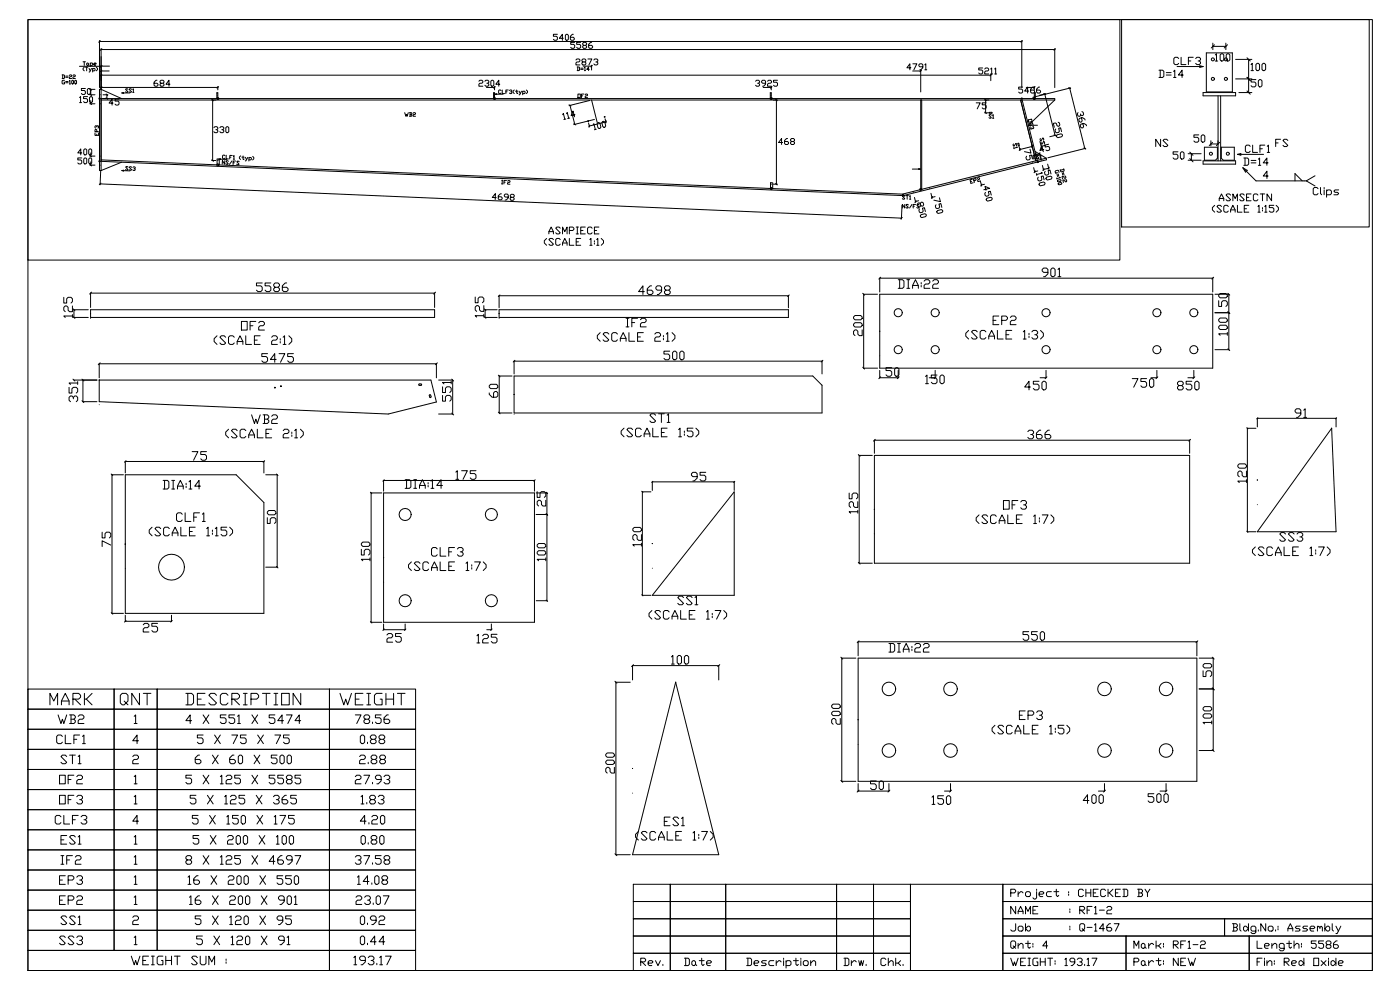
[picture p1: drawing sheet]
<svg xmlns="http://www.w3.org/2000/svg" width="420mm" height="297mm" viewBox="0 0 420 297" stroke-linecap="round" stroke-linejoin="round" font-family="sans-serif">
<g fill="none" stroke="#000" stroke-width=".3">
<path d="M8.4 5.9h403.2v285.1h-403.2zM8.4 5.9h327.4v72.1h-327.4zM24.9 18.5h.7M25.3 18.5v1.1M26.2 18.9l.3 .2-.2 .5-.3-.2zM26.5 19.4l.2 .2M27.1 19.1l.2-.2 .5 .2-.2 .5h-.5M27.1 18.9v1.1M28.2 19.3h.5l.2-.2-.2-.2-.5 .2v.3l.5 .2M29.8 12.1v14.2M29.8 12.4h276.6M30.1 12.2l-.5 .5"/>
<path d="M30.3 14.6v36.5M30.3 14.9h286M30.6 14.6l-.5 .5M30.6 19.6l-.5 .5 .5-.5M32.8 19.8l-9 .1M167.2 10.3h-1.2v.6h.9l.3 .3v.6l-.3 .3h-.6l-.3-.3M169 11.5h-1.2l.9-1.2v1.8M169.5 10.6l.3-.3 .6 .3v1.2l-.3 .3-.6-.3zM171.9 10.3h-.3l-.6 .6v.9l.3 .3h.6l.3-.3-.3-.6h-.9M172.3 12.7h-1.1v.6h.8l.3 .3v.6l-.3 .3h-.6l-.2-.3M172.7 18l.3-.3h.6l.3 .3-.3 .6h-.6l-.3 .3v.6h1.2M174.1 12.7h-1.2v.6h.9l.3 .3v.6l-.3 .3h-.6l-.3-.3"/>
<path d="M174.8 18.6l-.3-.3 .3-.6h.6l.3 .3-.3 .6h-.6l-.3 .3 .3 .6h.6l.3-.3-.3-.6M174.9 19.8h2.5M175 13.6l-.3-.3 .3-.6h.6l.3 .3-.3 .6h-.6l-.3 .3 .3 .6h.6l.3-.3-.3-.6M176.3 17.7h1.2l-.9 1.8M177.4 19.5v1.5M177.4 12.7h-.3l-.6 .6v.9l.3 .3h.6l.3-.3-.3-.6h-.9M177.7 19.6l-.5 .5M178.1 18l.3-.3h.6l.3 .3v.3l-.6 .3M179 18.6l.3 .3-.3 .6h-.6l-.3-.3M273.8 19.1h1.2l-.9 1.8M277.3 19.4l.3-.3v1.8M306.4 12.1v14.2"/>
<path d="M306.7 12.2l-.5 .5M316.3 14.6v11.7M316.6 14.6l-.5 .5M336.4 5.9h74.2v62.2h-74.2zM353 20h7.8M353.5 17.5l-.4-.3h-.7l-.4 .3v1.5l.4 .4h.7l.4-.4M354.2 17.2v2.2h1.5M356.4 18.3h.7M357.8 17.2h-1.4v2.2M358.6 17.5l.3-.3h.8l.3 .3v.4l-.3 .4h-.4M359.7 18.3l.3 .3v.4l-.3 .4h-.8l-.3-.4M359.8 19.7l1 .3-1 .2z"/>
<path d="M361.8 15.9h7.8v11.7h-7.8zM363.7 12.9v2M363.7 13.9h3.9M364.2 13.4l-1 1M364.5 16.5l.3-.4v2.2M364.5 18.3h.7M366.3 16.1h.3l.4 .4v1.4l-.4 .4h-.3l-.4-.4v-1.4zM367.6 12.9v2M368.1 16.1h.4l.3 .4v1.4l-.3 .4h-.4l-.4-.4v-1.4zM368.1 13.4l-1 1M370.6 17.8h4.8M374 17.3l.9 1"/>
<path d="M374.5 17.8v10M375.2 19.4l.3-.4v2.2M376.6 19.4l.4-.4h.4l.3 .4v1.4l-.3 .4h-.4l-.4-.4zM378.5 19.4l.3-.4h.4l.4 .4v1.4l-.4 .4h-.4l-.3-.4zM18.6 22.5l.7 .1v.8l-.7 .1M18.8 22.5v1M19.3 24.1l-.7 .2 .2 .9h.5v-.6h-.1M19.7 24.4h.7M19.7 24.8h.7M19.7 22.8h.7M19.7 23.2h.7M20.8 24.3l.2-.2v1.1"/>
<path d="M20.8 22.6l.2-.1 .5 .1-.2 .4-.5 .2v.3h.7M20.8 25.2h.3M21.5 24.3l.2-.2 .3 .2-.1 .9-.4-.2zM21.9 22.6l.1-.1 .6 .1-.2 .4-.5 .2v.3h.7M22.4 24.3l.2-.2 .4 .2-.2 .9-.4-.2zM23.9 29.3l.3-.3v1.8M23.9 30.8h.6M25.3 20.2l-.4 .3v.4l.4 .3M25.6 26.5h-1.2v.6h.9l.3 .3v.6l-.3 .3h-.6l-.3-.3M25.6 20.2h.7M26 20.2v1M26.2 26.8l.3-.3 .6 .3v1.2l-.3 .3-.6-.3z"/>
<path d="M26.3 29h-1.2v.6h.9l.3 .3v.6l-.3 .3h-.6l-.3-.3M26.7 20.5l.4 .7M26.9 26.8h1.6M26.9 28.4h1.6M26.9 31.1h1.6M27 26.6l.5 .4M27 28.2l.5 .5M27 30.9l.5 .5M27.2 29l.5 .3v1.2l-.2 .3-.6-.3v-1.2zM27.2 26.8v1.6M27.2 30.2v.9M27.4 20.5l-.5 1.1h-.2"/>
<path d="M27.8 20.7l.2-.2 .5 .2-.2 .5h-.5M27.8 20.5v1.1M28.5 39.9v.7h1.1v-.7M28.9 20.2l.3 .3v.4l-.3 .3M29 39.5v-.5l-.3-.2-.2 .7h1.1M29 38.1l-.3-.4-.2 .2 .2 .5M29 37.9l.2-.2 .4 .2-.2 .5M30.3 29.6h286v.4M30.3 26.2h35M30.3 30h286M30.3 22.5h266.8M30.3 21.3h2.4"/>
<path d="M30.6 26l-.5 .5M30.6 22.3l-.5 .5M30.6 21l-.5 .5M30.9 28.4h1.5M31.8 28.2l.5 .5M31.8 29.3l.5 .5M32.1 28.4v1.2M33.9 30.9h-1.2l.9-1.2v1.8M35.7 29.7h-1.2v.6h.9l.3 .3v.6l-.3 .3h-.6l-.3-.3M36.5 29.6l-6.2-2.8h-.5v24.3h.5M36.6 27.9h2.4M36.6 27.9l.4-.1v.2z"/>
<path d="M38.4 26.8l-.6-.2-.2 .2 .8 .7-.2 .2-.6-.2M39.4 26.8l-.1-.2-.6 .2 .7 .7-.1 .2-.6-.2M39.8 26.8l.2-.2v1.1M39.8 27.7h.4M47.1 24.1h-.3l-.6 .6v.9l.3 .3h.6l.3-.3-.3-.6h-.9M48.3 25l-.3-.3 .3-.6h.6l.3 .3-.3 .6h-.6l-.3 .3 .3 .6h.6l.3-.3-.3-.6M51 25.3h-1.2l.9-1.2v1.8M63.5 29.7l.5 .5M63.8 30v18.1M64.1 38.3l.3-.3h.6l.3 .3-.3 .6h-.3M65 38.9l.3 .3-.3 .6h-.6l-.3-.3M65 29.6v-1.8h.3v1.8"/>
<path d="M65.3 25.9v1M65.6 26l-.5 .5M65.9 38.3l.3-.3h.6l.3 .3-.3 .6h-.3M66.8 38.9l.3 .3-.3 .6h-.6l-.3-.3M67.7 38.3l.3-.3 .6 .3v1.2l-.3 .3-.6-.3zM121.4 33.8l.3 1.1 .2-.6 .2 .6 .3-1.1M122.8 33.8l.7 .2-.1 .3M123 34.3h.4l.1 .4-.7 .2M123 33.8v1.1M123.9 34l.2-.2 .5 .2-.2 .3-.5 .2v.4h.7M143.6 24.4l.3-.3h.6l.3 .3-.3 .6h-.6l-.3 .3v.6h1.2M145.4 24.4l.3-.3h.6l.3 .3-.3 .6h-.3"/>
<path d="M145.9 26.2h2.4M146.3 25l.3 .3-.3 .6h-.6l-.3-.3M147.2 24.4l.3-.3 .6 .3v1.2l-.3 .3-.6-.3zM148 29.6v-1.8h.3v1.8M148.3 25.9v1M148.5 28.2h2.4M148.5 28.2l.4-.1v.3zM148.5 26l-.4 .5M149.9 25.3h-1.2l.9-1.2v1.8M150.3 27.2l-.2-.2-.6 .2 .2 .9 .6-.2M150.6 27v1.1h.7M151.7 27.5h.4"/>
<path d="M152.4 27h-.7v1.1M152.8 27.2l.2-.2 .5 .2-.4 .3M153.3 27.5l.2 .2-.2 .4-.5-.2M154.2 27l-.3 .3v.4l.3 .4M154.6 27.3h.7M155 27v.9l.1 .2 .2-.2M155.7 27.3l.3 .8M156.4 27.3l-.5 1.1h-.2M156.8 27.5l.1-.2 .6 .2-.2 .6h-.5M156.8 27.3v1.1M157.8 27l.4 .3v.4l-.4 .4M168.7 34.4l.3-.4 .4 1.8"/>
<path d="M169.7 35.7l-.6 .1M169.9 34.1l.2-.4 .4 1.8M170.6 31.4l.6 .4M170.8 35.4l-.5 .1M170.9 31.6l1.5 5.7M172.1 37.1l.6 .4M172.4 34.4l-1.1 .3 .5-1.4 .5 1.7M173.1 20.1l.7 .2v.7l-.7 .2M173.3 20.1v1.1M173.3 28.2h.7v1.1h-.7zM174.2 20.4h.7M174.2 20.8h.7"/>
<path d="M174.4 28.7h.4M175.1 28.2h-.7v1.1M175.2 20.3l.2-.2v1.1M175.2 21.2h.4M175.5 28.4l.2-.2 .5 .2-.2 .3-.5 .2v.4h.7M176.5 36.9l.3 1.2M176.7 20.8h-.7l.5-.7v1.1M176.8 30.1l-6.1 1.6M176.9 37.5l-.4 .6M177.4 30l1.7 6.7M177.9 37.5l.2-.4 .4 1.7M178.3 35.8l-6.2 1.6"/>
<path d="M178.8 38.8l-.6 .1M179.3 36.8l.6 .1 .3 1.2-.2 .4-.7-.2-.3-1.1zM180.7 36.4l.7 .2 .2 1.1-.2 .4-.6-.1-.3-1.2zM181.5 35.6l.3 1.2M181.7 36.6l-5 1.2M181.9 36.3l-.4 .5M226.6 24.4l.3-.3h.6l.3 .3-.3 .6h-.3M227.5 25l.3 .3-.3 .6h-.6l-.3-.3M228.9 26.2h2.4M229.6 25h-.9l-.3-.6 .3-.3h.6l.3 .3v.9l-.6 .6h-.3M230.2 24.4l.3-.3h.6l.3 .3-.3 .6h-.6l-.3 .3v.6h1.2M231 29.6v-1.8h.3v1.8"/>
<path d="M231.3 25.9v1M231.5 26l-.4 .5M232.6 29.7l.5 .5M232.8 30v25.2M233.2 24.1h-1.2v.6h.9l.3 .3v.6l-.3 .3h-.6l-.3-.3M273.2 20.3h-1.2l.9-1.2v1.8M273.7 21.3h2.4M276.1 21v6.6M276.1 30v26.8M276.4 21l-.5 .5M276.4 30v26.8M276.7 20h-.8l-.3-.6 .3-.3h.5l.3 .3v.9l-.5 .6h-.3"/>
<path d="M277.3 20.9h.6M292.8 30.8h1.2l-.9 1.8M294.7 20.4h-1.2v.6h.9l.3 .3v.6l-.3 .3h-.6l-.3-.3M295.3 33.8h1.2M295.3 20.7l.3-.3h.6l.3 .3-.3 .6h-.6l-.3 .3v.6h1.2M295.3 29.7l.5 .5M295.3 33.6l.5 .5M295.6 30v3.8M295.7 30.8h-1.1v.6h.8l.3 .3v.6l-.3 .3h-.5l-.3-.3M296.7 33.7l.9 .1-.8 .2zM297.1 20.7l.3-.3v1.8M297.1 22.2h.6"/>
<path d="M297.1 22.3v1.9M297.3 34.6l-.5-.2-.2 .2 .7 .7-.2 .2-.5-.2M297.4 22.3l-.5 .5M297.7 34.6l.1-.2v1.1M297.7 35.5h.3M298.3 20.7l.3-.3v1.8M298.3 22.2h.6M306.1 30l4.5 18.2M306.1 30.1l.4-.1 4.6 18.1M306.7 26.1h-1.2v.6h.9l.3 .3v.6l-.3 .3h-.6l-.3-.3M307.8 26.2h2.4M308.3 36l1.1-.3 .1 .7-1 .3z"/>
<path d="M308.5 27.3h-1.2l.9-1.2v1.8M308.6 37l1-.2 .2 .7M308.7 37.6h2.4M308.7 37.6l.5-.2v.3zM309 38v.6l.2 .1 .3-.2M309.1 36.9l.1 .3M309.7 37.9l.3 .4-.1 .3-.5-.3M310 26.1h-.3l-.6 .6v.9l.3 .3h.6l.3-.3-.3-.6h-.9M310.2 29.6v-1.8h.3v1.8M310.2 25.9v1M310.4 26l-.5 .5M311.8 26.1h-.3l-.6 .6v.9l.3 .3h.6l.3-.3-.3-.6h-.9"/>
<path d="M313 28l.6 .4M313.3 28.2l3.1 12.4M313.6 28.1l-1.9 .5M316.3 30l-7.9 7.6M316.6 38.7l-.2 .3 .1 .6 .4 .2 .6-.1 .2-.4-.2-.8 .6-.2 .3 1.2M317.3 36.6l.4 .3 .1 .5-.2 .4-.6-.1-.2-.6-.3-.2-.6 .1 .3 1.2M320.5 26.2l.6 .4M320.8 26.4l4.5 18.1M321.1 26.4l-11.4 2.8M323.3 33.7l-.2 .4 .1 .6 .7 .1 .2-.3M324.3 35.3l.2 .9-.5 .4-.3-.2-.2-.6 .2-.3 .9-.2 .7 .4 .1 .3M324.5 33.5l.3 .2 .2 .6-.2 .3-.3 .1-.5-.5"/>
<path d="M324.8 37.1l.2 .8-.5 .5-.4-.2-.1-.6 .2-.4 .8-.2 .8 .4v.3M347.6 21h1.1l.3 .4v1.5l-.3 .3h-1.1M347.9 21v2.2M349.8 21.8h1.4M349.8 22.5h1.4M351.9 21.4l.4-.4v2.2M351.9 23.2h.8M354.9 22.5h-1.5l1.1-1.5v2.2M360.8 27.8h9.8v.9h-9.8zM365.3 28.7v19.5M366.1 28.7v19.5M370.6 23.7h4.8"/>
<path d="M371.5 27.8h3.9M374 23.2l.9 .9M374 27.3l.9 .9M375.2 21.2h.7M376.6 23.9h-1.4v.7h1.1l.3 .4v.7l-.3 .4h-.8l-.3-.4M377.7 23.9h.4l.4 .3v1.5l-.4 .4h-.4l-.3-.4v-1.5zM24.5 45.8h-1.2l.9-1.1v1.7M24.5 47.4h-1.2v.6h.9l.3 .3v.6l-.3 .3h-.6l-.3-.3M25.4 44.7l.6 .3v1.1l-.3 .3-.6-.3v-1.1zM25.4 47.4l.6 .3v1.2l-.3 .3-.6-.3v-1.2zM26.9 44.7l.6 .3v1.1l-.3 .3-.6-.3v-1.1zM26.9 47.4l.6 .3v1.2l-.3 .3-.6-.3v-1.2z"/>
<path d="M26.9 46.8h1.6M26.9 49.5h1.6M27 46.6l.5 .4M27 49.3l.5 .5M27.2 45.8v1M27.2 48.5v1M29 40.2v.4M30 55.1l240.3 10.3M30.2 51.3l-.2 4.1M30.3 54.9l-.5 .5M30.3 47.9l240.3 10.3v.4l-240.3-10.2zM36.5 48.6l-6.2 2.5"/>
<path d="M36.6 51.1l2.4 .1M36.6 51.1l.4-.1v.3zM38.4 50.1l-.5-.2-.2 .2 .7 .8-.6 .1-.1-.2M39.5 50.2l-.5-.2-.2 .2 .7 .7-.2 .2-.6-.2M39.8 50.2l.2-.2 .6 .2-.4 .4M40.4 50.6l.1 .4-.1 .1-.6-.2M63.5 48.1h1.2M63.5 47.9l.5 .5M65.5 47.7h-.4v1.7M65.6 47.7l2.4 .1M65.6 47.7l.5-.1v.3zM65.8 47.7v1.8"/>
<path d="M67.4 48.2v1l-.7-1.1-.1 1.1M67.5 46.7l-.6-.2-.1 .2 .1 .9 .5-.2M67.8 46.5v1.1l.7 .1M68.5 48.4l-.5-.2-.2 .2 .7 .7-.2 .2-.6-.2M68.9 47.1l.4 .1M69.6 48.2l-.8 1.1M69.7 46.6h-.8v1.1M69.9 48.8h.4M70 47.7h.3M70 46.8l.2-.2-.1 1.1M70.7 48.3h-.8v1M71.7 48.5l-.5-.2-.2 .2 .7 .7-.2 .2-.5-.2"/>
<path d="M72.2 46.7l-.4 .4v.3l.3 .4M72.5 47.1h.7M72.9 46.8v.9l.1 .2 .2-.2M73.6 47.2l.3 .7M74.3 47.2l-.6 1h-.1M74.7 47.4l.5-.2 .2 .6-.7 .1M74.7 47.2l-.1 1.1M75.8 46.9l.3 .4v.3l-.4 .4M148.8 59.3l-1.2-.1 1-1.1-.1 1.7M150.4 58.1h-.3l-.7 .6v.9l.3 .3h.6l.3-.3-.3-.6h-.9M150.4 55.1l.4 .1M150.5 54.1h.3"/>
<path d="M150.6 54.1v1M151.1 54.6h.4M151.9 54.1h-.7l-.1 1.1M152.2 54.3l.2-.2 .6 .2-.2 .4-.6 .2v.3h.7M152.4 59.1h-.9l-.3-.6 .4-.3h.6l.2 .3v.9l-.6 .6h-.3M153.3 59.2l-.3-.7 .3-.2h.6l.3 .6-1.2 .5 .3 .6 .6 .1 .3-.3-.3-.6M231.5 54.8h-.4v1.7M231.7 54.8v1.7M231.9 55.2h1.2M232.6 55l.5 .5M234.7 42.7h-1.2l.9-1.2v1.8M236.2 41.5h-.3l-.6 .6v.9l.3 .3h.6l.3-.6-.3-.3h-.9"/>
<path d="M237.4 42.4l-.3-.3 .3-.6h.6l.3 .3-.3 .6h-.6l-.3 .3 .3 .6h.6l.3-.3-.3-.6M270.8 58.2l42.9-10.8 .2 .5-42.9 10.7zM271.3 58.8l-.5-.1-.2 .1 .7 .8-.5 .1-.2-.1M272.1 58.7v1M272.4 58.7h-.7M272.8 58.8l.2-.1v1M273.1 59.7h-.3M274.2 59.2l.4 1.5M275.5 50.6l.5 .1-.5 .1zM276 50.7h-2.4M279.2 58l.4 1.5M279.7 58.9l-.4 .6"/>
<path d="M280.4 59l-.9 .2M281.7 59.3l.3 1.2-1.9-.5M291.4 54.4l-.4 .1M291.6 53.8l-.7 .1 .3 1.1 .7-.2M292.1 54.2l.5-.1 .1-.4h-.7l.2 1M293 53.6l.2-.2h.5v.4l-.5 .3 .1 .4 .7-.2 .4 1.5M294.5 55.2l-.4 .6M295 56.9l1.8-.4-1.4-.6 .3 1.1M295.2 55.3l-.9 .2M295.5 57.7l-.2 .4 .2 .5 .3 .3 .6-.2 .2-.4-.2-.8 .6-.2 .3 1.2M296 59.4l1.1-.3 .5 .6-.3 .3-1.1 .3-.4-.2zM303.9 43.2l-.1 .2 .3 .5 .5-.9 .3 .5-.1 .2"/>
<path d="M304 44.3l.1 .3M304.9 44l.2 .2-1 .2M305.3 43h.2l.1 .8zM305.6 43.9l.3 1.2M306 44.5l-.3 .6M307.9 46.8l-.2 .4 .1 .6 .4 .2 .6-.1 .2-.4-.2-.9 .5-.1 .3 1.1M308.9 44.7l.3 1.2-2-.4M309.6 43.9l-3.8 .9M309.7 43.6l-.3 .6M309.8 47.1h.4M310 50.3l.4 1.5M310.4 45.4l3.3 2"/>
<path d="M310.5 51.2l-.4 .6M310.5 46.5h-.7v1.1h.7M310.8 52l.1 .6M310.8 46.1l-.3 .6M311.2 51.3l-.9 .2M311.4 53.1l-.2 .4 .1 .6 .4 .2 .5-.2 .3-.3-.3-.9 .6-.1 .3 1.1M311.6 46.7l-.2-.2-.5 .2 .7 .7-.2 .2-.5-.2M311.7 45.9l.3 1.4M311.7 46.1l-1.1 .3M311.8 54.9l1.2-.3 .4 .5-.2 .3-1.2 .3-.3-.2zM311.9 42.4l.6 2.4M311.9 45.9l-.3 .5"/>
<path d="M312 46.7l.1-.2v1.1M312 47.6h.3M312 41.5v.6l.2 .1 .5-.8 .2 .1v.6M312.2 44.3h.3v.5zM312.2 51.7l.4 .2-1.7 .4M312.3 42.6l-.1 .2 .3 .5 .5-.9 .3 .5-.1 .2M312.4 43.7l.1 .3M312.6 49.6l.4 1.5M313 44.8l-1.1 .3 .5-1.4 .5 1.8M313.1 50.5l-.4 .6M313.3 43.5l.2 .1-1.1 .2M313.5 51.4l-.3 .3 .2 .6 .3 .2 .6-.1 .2-.4-.2-.8 .6-.2 .3 1.2"/>
<path d="M313.9 53.1l1.1-.3 .5 .5-.2 .4-1.2 .3-.4-.5zM314.2 49.2l.4 1.5M314.5 43.2l-1.2 .3 .2 .6 .8-.2 .4 .2 .1 .6-.2 .4-.6 .1-.3-.2M314.5 50.4l-1.6 .4M314.7 50.1l-.4 .6M316.1 40.4l.6 .4M316.7 40.5l-1.9 .5M316.9 53.4l.1 .3M317 52.2l.2 .7M317 51.7l.1 .1-.6 .2-.1-.6 .8-.4 .4 .7M317 40.4l1.2-.3 .4 .5-.2 .4-1.1 .3-.4-.2zM317.2 54l.7-.2 .3 .4-.8 .3-.3-.3z"/>
<path d="M317.3 52.1l.2 .7M317.5 54.9l.7-.2 .2 .3-.8 .4-.3-.3zM317.8 53.1l.2 .2-1.1 .2M318.6 51.8l.1 .7M318.9 51.7l.2 .7M319 50.6v.8l-.7 .1-.4-.6M319 50.8l-1 .2M319.4 52.8l.3 .4-.2 .3-.4-.1-.3-.5-.3 .1 .2 .7M319.6 53.8l.2 .1v.6l-.4-.1-.3-.5-.4 .1 .2 .7M325 44.4l.6 .3M325.6 44.5l-11.3 2.8M348.1 41.8v2.1l-1.5-2.1v2.1"/>
<path d="M350.2 42.1l-.3-.3h-.8l-.3 .3 1.4 1.5-.3 .3h-.8l-.3-.3M353.3 45.5h-1.5v.8h1.1l.4 .3v.7l-.4 .4h-.7l-.4-.4M354.3 45.5h.4l.4 .4v1.4l-.4 .4h-.4l-.3-.4v-1.4zM356.3 48h3.9M356.3 46.1h3.9M356.8 47.6l1 .9M356.8 45.6l1 1M357.3 46.1v1.9M359.5 40.5h-1.5v.7h1.1l.4 .3v.8l-.4 .3h-.7l-.4-.3M360.6 40.5h.4l.3 .3v1.5l-.3 .3h-.4l-.4-.3v-1.5zM360.8 48.2h9.8v1h-9.8zM361.2 44.1h3.9v3.4l-.6 .5h-3.3z"/>
<path d="M363.1 42.2v1.6M363.1 43.2h2.2M363.6 42.7l-.9 1M365.6 59.5h1.4M365.8 42.7l-1 1M366.3 44.1h3.9v3.9h-3.4l-.5-.5zM369 58.5l-.3-.3h-.7l-.3 .3 1.3 1.4-.3 .3h-.7l-.3-.3M371.1 46.3h7.8M371.1 46.3l1-.3v.5zM372.7 50.3l1.3 .8-.5 .5zM372.7 50.3l4 3.9h15M373 47.4h1.1l.4 .3v1.5l-.4 .4h-1.1"/>
<path d="M373.1 58.5l-.3-.3h-.7l-.3 .3 1.3 1.4-.3 .3h-.7l-.3-.3M373.4 47.4v2.2M373.8 59.2h.7M374.9 43.9l-.3-.4h-.8l-.3 .4v1.4l.3 .4h.8l.3-.4M375.2 58.2h-1.4v2h1.4M375.2 48.1h1.5M375.2 48.8h1.5M375.7 43.5v2.2h1.4M377.2 58.5l-.3-.3h-.7l-.3 .3v1.4l.3 .3h.7l.3-.3M377.4 47.7l.3-.3v2.2M377.4 49.6h.7M377.8 44.6h.8"/>
<path d="M377.9 58.2h1.4M378.6 58.2v2M379.3 43.5h-1.5v2.2M380 43.9l.4-.4v2.2M380 45.7h.8M380.3 48.8h-1.5l1.1-1.4v2.2M380.3 52.8h-1.4l1-1.5v2.2M381.3 58.2v2l-1.3-2v2M382.6 42.9h.7M384 41.8h-1.4v2.1M386.2 42.1l-.4-.3h-.7l-.3 .3 1.4 1.5-.4 .3h-.7l-.3-.3M388.4 54.2v-2.1l2.1 2.1"/>
<path d="M391.7 54.2l2.7 1.6M394.4 52.7l-2.7 1.5M395.3 56.6l-.4-.4h-.7l-.4 .4v1.4l.4 .4h.7l.4-.4M396 56.2v1.8l.4 .4M397.1 56.2v.4M397.1 56.9v1.5M397.8 57.3l.4-.4h.7l.4 .4v.7l-.4 .4h-1.1M397.8 56.9v2.2M401.5 56.9h-1.1l-.4 .4 .4 .4h.7l.4 .3-.4 .4h-1.1M163.9 71.5l-.7 .7v.7l.7 .6M164.6 70.1v-.6l.7-1.4 .7 1.4v.6M164.6 69.5h1.4"/>
<path d="M166 71.8l-.4-.3h-.7l-.3 .3 1.4 1.4-.4 .3h-.7l-.3-.3M168 68.4l-.3-.3h-.7l-.3 .3 1.3 1.4-.3 .3h-.7l-.3-.3M168 71.8l-.3-.3h-.7l-.3 .3v1.4l.3 .3h.7l.3-.3M168.7 70.1v-2l.7 1.4 .7-1.4v2M168.7 73.5v-.6l.7-1.4 .7 1.4v.6M168.7 72.9h1.4M170.7 69.1h1.1l.3-.3v-.4l-.3-.3h-1.1v2M170.7 71.5v2h1.4M172.8 68.1h.7M172.8 70.1h.7M172.8 72.5h.7M173.1 68.1v2"/>
<path d="M174.2 71.5h-1.4v2h1.4M174.2 69.1h.6M175.5 68.1h-1.3v2h1.3M176.9 71.8l.3-.3v2M176.9 73.5h.7M177.6 68.4l-.4-.3h-.7l-.3 .3v1.4l.3 .3h.7l.4-.3M178.3 69.1h.6M178.3 72.2v.3M178.3 72.9v.3M178.9 71.8l.4-.3v2M178.9 73.5h.7M179.6 68.1h-1.3v2h1.3"/>
<path d="M180.3 71.5l.7 .7v.7l-.7 .6M270.5 61.5l-.2 4.2M270.6 65.2l-.5 .4M271.3 61.3v1.1l-.7-1.1v1.1M272.4 61.5l-.5-.2-.2 .2 .7 .7-.5 .2-.2-.2M273.5 61.3l-.7 1.1M274.2 61.8h-.3M274.6 61.3h-.7v1.1M274.7 60.1l-.3 .6M275.5 60.2l-1 .2M275.7 61.5l-.6-.2-.2 .2 .8 .7-.6 .2-.2-.2M275.8 62.6l-.2 .4 .1 .6 .4 .2 .5-.1 .3-.4-.3-.9 .6-.1 .3 1.1"/>
<path d="M276 61l.5-.4 .4 .2 .1 .6-.5 .4-.9-1-.5 .5 .2 .5 .6 .2 .2-.4M276.2 64.4l1.2-.3 .4 .5-.2 .4-1.2 .2-.4-.5zM280.7 61.4l-.2 .4 .1 .5 .4 .3 .6-.2 .2-.3-.2-.9 .6-.2 .3 1.2M281.2 63.1l1.1-.2 .4 .5-.2 .3-1.1 .3-.5-.5zM364.3 61.6l-.7 .7v.6l.7 .7M365.6 60.2v-.7l.7-1.3 .7 1.3v.7M366.3 61.9l-.3-.3h-.7l-.3 .3 1.3 1.4-.3 .3h-.7l-.3-.3M368.4 61.9l-.4-.3h-.7l-.3 .3v1.4l.3 .3h.7l.4-.3M369 63.6v-.7l.7-1.3 .7 1.3v.7M369 62.9h1.4M369.7 60.2v-2l.7 1.3 .7-1.3v2M371.1 61.6v2h1.4"/>
<path d="M373.1 62.6h.7M374.5 61.6h-1.4v2h1.4M377.2 61.9l.4-.3v2M377.2 63.6h.7M378.6 62.3v.3M378.6 62.9v.4M379.3 61.9l.3-.3v2M379.3 63.6h.7M382 61.6h-1.3v.7h1l.3 .3v.7l-.3 .3h-.7l-.3-.3M382.7 61.6l.7 .7v.6l-.7 .7M19.1 89.2v1.7h.9v-1.3l.4-.4h.9l.4 .4v.8l-.4 .5M21.7 94.8h-2.6l.5 .4"/>
<path d="M21.7 91.7v1.8h-.8l-.5-.5v-.8l-.4-.5h-.4l-.5 .5v.8l.5 .5M21.7 94.3v.9M21.9 94.9l.6 .6M21.9 92.6l.6 .6M26.5 92.9h-4.3v2.3h4.3M27.2 92.2v-4.3h103.1v4.3M27.2 92.9h103.1v2.3h-103.1zM27.2 95.5h.1M27.2 94h.1M27.5 87.6l-.6 .6M72.4 96.4h1.7v2.6h-1.7zM75 97.7h.9"/>
<path d="M76.7 96.4h-1.7v2.6M77.6 96.8l.4-.4h.9l.4 .4v.4l-.4 .5h-.9l-.4 .4v.9h1.7M78.6 84.8h-1.7v.9h1.3l.4 .4v.9l-.4 .4h-.9l-.4-.4M81.2 84.8h-1.7v.9h1.3l.4 .4v.9l-.4 .4h-.9l-.4-.4M82.5 86.1l-.4-.4v-.4l.4-.5h.9l.4 .5v.4l-.4 .4h-.9l-.4 .5v.4l.4 .4h.9l.4-.4v-.4l-.4-.5M86 84.8h-.5l-.8 .9v1.3l.4 .4h.9l.4-.4v-.4l-.4-.5h-1.3M130.6 87.6l-.6 .6M142.5 89.1v1.7h.9v-1.3l.4-.4h.9l.4 .4v.9l-.4 .4M145.1 94.7h-2.6l.4 .4M145.1 91.6v1.8h-.9l-.4-.5v-.8l-.4-.5h-.5l-.4 .5v.8l.4 .5M145.1 94.2v.9M145.2 94.9l.5 .5"/>
<path d="M145.2 92.6l.5 .5M149.1 92.9h-3.6v2.3h3.6M149.7 94h.1M149.7 92.9h86.7v2.3h-86.7zM149.7 92.3v-3.6h86.7v3.6M149.7 95.5h.1M149.9 88.4l-.5 .5M180 99.7l-.9 .9v.9l.9 .8M187.8 95.4h.8M187.8 98h.8M188.2 95.4v2.6M188.6 99.7v2.6h1.7"/>
<path d="M189.5 96.7h.8M191.2 95.4h-1.7v2.6M192.1 95.9l.4-.5h.9l.4 .5v.4l-.4 .4h-.9l-.4 .5v.8h1.7M192.9 99.7h-1.7v2.6h1.7M193.2 87.4h-1.7l1.3-1.7v2.6M195.4 85.7h-.4l-.9 .9v1.3l.4 .4h.9l.4-.4v-.5l-.4-.4h-1.3M198.4 87h-1.3l-.4-.4v-.5l.4-.4h.9l.4 .4v1.3l-.9 .9h-.4M199.7 87l-.4-.4v-.5l.4-.4h.9l.4 .4v.5l-.4 .4h-.9l-.4 .4v.5l.4 .4h.9l.4-.4v-.5l-.4-.4M201.5 99.7l.9 .9v.9l-.9 .8M236.7 88.4l-.5 .5M256 97.2l.4-.4h1.7l.5 .4v.4l-.5 .5h-1.7l-.4-.5zM256 95l.4-.4h1.7l.5 .4v.5l-.5 .4h-1.7l-.4-.4z"/>
<path d="M258.6 98.9v1.7h-.9l-.4-.4v-.8l-.5-.5h-.4l-.4 .5v.8l.4 .4M258.7 87.9l.6 .6M263.2 88.2h-4.2v22.2h4.2M263.8 99.3h.1M263.8 88.2h99.9v22.2h-99.9zM263.8 83.4v4.2M263.8 83.4h99.9M264.1 83.1l-.6 .6M269.4 83.9h1.3l.4 .4v1.7l-.4 .5h-1.3M269.8 83.9v2.6M272 83.9h.8M272 86.5h.8"/>
<path d="M272.4 83.9v2.6M273.7 86.5v-.9l.8-1.7 .9 1.7v.9M273.7 85.6h1.7M276.3 84.7v.5M276.3 85.6v.4M277.1 84.3l.5-.4h.8l.4 .4v.4l-.4 .5h-.8l-.5 .4v.9h1.7M279.7 84.3l.4-.4h.9l.4 .4v.4l-.4 .5h-.9l-.4 .4v.9h1.7M290.5 99.1l-.9 .8v.9l.9 .9M293.1 99.5l-.5-.4h-.8l-.4 .4 1.7 1.7-.5 .5h-.8l-.4-.5M295.7 99.5l-.5-.4h-.8l-.5 .4v1.7l.5 .5h.8l.5-.5M297.8 96.1h.9M299.1 99.1v2.6h1.7"/>
<path d="M299.5 94.8h-1.7v2.6h1.7M300.4 96.1h1.3l.4-.5v-.4l-.4-.4h-1.3v2.6M303 95.2l.4-.4h.9l.4 .4v.4l-.4 .5h-.9l-.4 .4v.9h1.7M303.4 99.1h-1.7v2.6h1.7M306.9 99.5l.4-.4v2.6M308.6 99.9v.5M309.5 99.5l.4-.4h.8l.5 .4v.4l-.5 .5h-.4M312 99.1l.9 .8v.9l-.9 .9M314.3 81.7h-1.3l-.5-.5v-.4l.5-.4h.8l.5 .4v1.3l-.9 .9h-.4M315.1 80.8l.5-.4h.4l.4 .4v1.7l-.4 .5h-.4l-.5-.5zM317.3 80.8l.4-.4v2.6M317.3 83h.8"/>
<path d="M363.7 83.4v4.2M364 83.1l-.6 .6M364.4 88.2h4.1v16.7h-4.1M364.4 93.8h4.1M365.5 90.2v1.7h.8v-1.3l.5-.4h.8l.5 .4v.9l-.5 .4M365.9 88h1.7l.5 .4v.5l-.5 .4h-1.7l-.4-.4v-.5zM365.9 97.5h1.7l.5 .4v.5l-.5 .4h-1.7l-.4-.4v-.5zM365.9 95.4h1.7l.5 .4v.4l-.5 .5h-1.7l-.4-.5v-.4zM368.1 99.7v.8M368.2 93.5l.6 .6M368.2 87.9l.6 .6M20.7 116.1v1.8h.9v-1.3l.4-.5h.9l.4 .5v.8l-.4 .5"/>
<path d="M21.9 113.7l.6 .6M22 119.6v-.4l-.4-.5h-.5l-.4 .5v.8l.4 .5M22 119.2l.4-.5h.5l.4 .5v.8l-.4 .5M22.2 114h6.9M23.3 114.9h-2.6l.4 .4M23.3 114.4v.9M24.6 113.7l.6 .6M24.9 114v6.4h4.2M29.8 114h99.4l1.7 6.5-14.5 3.6-86.6-3.7zM29.8 113.3v-4.2h101.1v4.2M29.8 114h.1M30 108.8l-.5 .6"/>
<path d="M65.1 100.7l-.9 .9v.8l.9 .9M67.7 101.1l-.5-.4h-.8l-.5 .4 1.8 1.7-.5 .5h-.8l-.5-.5M70.3 101.1l-.5-.4h-.8l-.5 .4v1.7l.5 .5h.8l.5-.5M71.1 103.3v-.9l.9-1.7 .8 1.7v.9M71.1 102.4h1.7M73.7 100.7v2.6h1.7M76.3 102h.9M78 100.7h-1.7v2.6h1.7M80.2 106h-1.7v.9h1.3l.4 .4v.9l-.4 .4h-.9l-.4-.4M81.5 101.1l.4-.4h.9l.4 .4v.5l-.4 .4h-.9l-.4 .4v.9h1.7M82.8 107.8h-1.7l1.3-1.8v2.6M83.7 106h1.7l-1.3 2.6"/>
<path d="M84 101.6v.4M84 102.4v.4M84.9 101.1l.4-.4v2.6M84.9 103.3h.9M86.6 100.7l.9 .9v.8l-.9 .9M88 106h-1.7v.9h1.3l.4 .4v.9l-.4 .4h-.9l-.4-.4M125.6 115.2l.6-.1 .3 .3-.7 .2zM128.8 118.4l.4 .1-.1 .7-.3-.1zM131.2 108.8l-.6 .6M131.5 114h4.3v10.1h-4.3M132.7 118.6v1.7h.9v-1.3l.4-.4h.9l.4 .4v.9l-.4 .4M132.7 116v1.7h.9v-1.3l.4-.4h.9l.4 .4v.9l-.4 .4"/>
<path d="M135.3 114.7h-2.6l.5 .4M135.3 114.3v.8M135.5 113.7l.5 .6M146.7 117.8v.5l.9 .8h1.3l.4-.4v-.9l-.4-.4h-.5l-.4 .4v1.3M147.2 115.2h1.7l.4 .5v.4l-.4 .4h-1.7l-.5-.4v-.4zM149.5 112.5l.5 .5M153.6 112.8h-3.9v11h3.9M154.2 112.1v-3.8h92.3v3.8M154.2 112.8h89.6l2.7 2.7v8.3h-92.3zM154.2 118.3h.1M154.4 108l-.5 .6M182.6 100.2l-.4-.5h-.9l-.4 .5 1.7 1.7-.4 .4h-.9l-.4-.4"/>
<path d="M185.2 100.2l-.5-.5h-.8l-.5 .5v1.7l.5 .4h.8l.5-.4M186 102.3v-.8l.9-1.8 .9 1.8v.8M186 101.5h1.8M191.2 101h.9M196.4 100.2l.4-.5h.9l.4 .5v.4l-.4 .4h-.9l-.4 .5v.8h1.7M199 100.6v.4M199 101.5v.4M199.8 100.2l.5-.5v2.6M199.8 102.3h.9M200.8 105.3h-1.7v.9h1.3l.4 .4v.9l-.4 .4h-.9l-.4-.4M202.1 105.3h.5l.4 .4v1.8l-.4 .4h-.5l-.4-.4v-1.8zM204.3 105.3h.4l.4 .4v1.8l-.4 .4h-.4l-.4-.4v-1.8z"/>
<path d="M246.8 108l-.5 .6M258.7 110.1l.6 .6M263.8 111.1v2.2h5.6v-2.2M263.8 106.7h.1M264.1 113l-.6 .6M267.4 110.2h-1.7v.9h1.3l.4 .4v.9l-.4 .4h-.9l-.4-.4M268.7 110.2h.5l.4 .5v1.7l-.4 .4h-.5l-.4-.4v-1.7zM269.6 113l-.5 .6M277.6 112.9l.4-.4v2.5M277.6 115h.8M280.4 111.1v2.2h-1.7M280.7 113l-.5 .6"/>
<path d="M281 112.5h-1.7v.8h1.3l.4 .5v.8l-.4 .4h-.9l-.4-.4M281.9 112.9l.4-.4h.4l.5 .4v1.7l-.5 .4h-.4l-.4-.4zM296.5 101.7v-.9l.9-1.7 .8 1.7v.9M296.5 100.8h1.7M301.7 100.4h.9M306.9 101.7h.8M308.6 100.8v.4M309 116.1h-1.7l1.3-1.8v2.6M310.7 100.4l.5 .4v.4l-.5 .5h-.8l-.4-.5M311.6 114.3h-1.7v.9h1.3l.4 .4v.9l-.4 .4h-.9l-.4-.4M312.9 114.3h.4l.5 .5v1.7l-.5 .4h-.4l-.4-.4v-1.7zM313.7 111.1v2.2h-1.8"/>
<path d="M314 113l-.6 .6M339.6 113.5h1.7l-1.3 2.6M343.9 113.5h-1.8v.9h1.3l.5 .4v.9l-.5 .4h-.8l-.5-.4M344.7 114l.5-.5h.4l.4 .5v1.7l-.4 .4h-.4l-.5-.4zM346.9 111.1v2.2h-1.7M347.2 113l-.5 .6M353.6 115.6l-.5-.4v-.4l.5-.5h.8l.4 .5v.4l-.4 .4h-.8l-.5 .5v.4l.5 .4h.8l.4-.4v-.4l-.4-.5M357.4 114.3h-1.7v.9h1.3l.4 .4v.9l-.4 .4h-.9l-.4-.4M358 111.1v2.2h-1.8M358.3 114.8l.4-.5h.5l.4 .5v1.7l-.4 .4h-.5l-.4-.4zM358.3 113l-.6 .6M368.1 100.1h-2.6l.4 .4"/>
<path d="M368.2 104.6l.6 .5M24.6 120.2l.6 .5M29.8 121.4h.1M37.6 138.4v3.4M37.6 138.4h41.5M37.8 138.1l-.5 .5M57.6 135.4h1.7l-1.3 2.6M61.9 135.4h-1.7v.9h1.3l.4 .4v.9l-.4 .4h-.9l-.4-.4M68.5 128.7l-.8 .9v.8l.8 .9M71.1 129.1l-.4-.4h-.9l-.4 .4 1.7 1.8-.4 .4h-.9l-.4-.4M73.7 129.1l-.4-.4h-.9l-.4 .4v1.8l.4 .4h.9l.4-.4M74.6 131.3v-.9l.8-1.7 .9 1.7v.9"/>
<path d="M74.6 130.4h1.7M75.4 124.4l.9 2.6 .4-1.3 .5 1.3 .8-2.6M77.2 128.7v2.6h1.7M78.9 124.4h1.3l.4 .4v.5l-.4 .4M79.1 138.4v3.4M79.3 125.7h.9l.4 .4v.4l-.4 .5h-1.3M79.3 124.4v2.6M79.4 138.1l-.5 .5M79.8 130h.8M81.5 124.8l.4-.4h.9l.4 .4v.5l-.4 .4h-.9l-.4 .4v.9h1.7M81.5 128.7h-1.7v2.6h1.7M84.9 129.1l.5-.4h.8l.4 .4v.5l-.4 .4h-.8l-.5 .4v.9h1.7"/>
<path d="M87.5 129.6v.4M87.5 130.4v.5M88.4 129.1l.4-.4v2.6M88.4 131.3h.8M90.1 128.7l.9 .9v.8l-.9 .9M135.5 123.9l.5 .5M149.5 123.6l.5 .5M154.2 124.2h.1M187.1 128.4l-.8 .9v.8l.8 .9M189.7 128.8l-.4-.4h-.9l-.4 .4 1.7 1.7-.4 .5h-.9l-.4-.5M192.3 128.8l-.4-.4h-.9l-.4 .4v1.7l.4 .5h.9l.4-.5M193.2 131v-.9l.8-1.7 .9 1.7v.9"/>
<path d="M193.2 130.1h1.7M195.8 128.4v2.6h1.7M196.6 124.5l-.4-.4h-.9l-.4 .4 1.7 1.7-.4 .5h-.9l-.4-.5M197.5 124.1h1.7M198.3 124.1v2.6M198.3 129.7h.9M200.1 124.5l.4-.4v2.6M200.1 128.4h-1.8v2.6h1.8M200.1 126.7h.8M203.5 128.8l.4-.4v2.6M203.5 131h.9M205.2 129.3v.4"/>
<path d="M205.2 130.1v.4M207.8 128.4h-1.7v.9h1.3l.4 .4v.8l-.4 .5h-.9l-.4-.5M208.7 128.4l.8 .9v.8l-.8 .9M257.4 136.3l.5 .5M261.6 136.6h-3.9v32.3h3.9M262.2 135.9v-3.9h94.6v3.9M262.2 136.6h94.6v32.3h-94.6zM262.5 131.7l-.5 .6M308.2 129.4l.5-.4h.8l.5 .4v.5l-.5 .4h-.4M309.5 130.3l.5 .4v.5l-.5 .4h-.8l-.5-.4M312.1 129h-.4l-.9 .9v1.3l.5 .4h.8l.4-.4v-.5l-.4-.4h-1.3M314.7 129h-.4l-.9 .9v1.3l.4 .4h.9l.4-.4v-.5l-.4-.4h-1.3"/>
<path d="M357 131.7l-.5 .6M371.6 139.1h1.8l.4 .4v.5l-.4 .4h-1.8l-.4-.4v-.5zM373.9 128.2l.4 .4M376.7 128.4h-2.6v31.1h2.6M377.1 128v-2.6h23.6v2.6M377.2 125.3l-.3 .3M390.1 123.9h-1.3l-.4-.5v-.4l.4-.4h.9l.4 .4v1.3l-.8 .9h-.5M391 123l.4-.4v2.6M391 125.2h.8M399.3 128.4h.1M399.4 128.4l1.3 31.1h-23.6zM400.9 125.3l-.4 .3"/>
<path d="M30.6 159.6v1.7h.9v-1.3l.4-.4h.9l.4 .4v.9l-.4 .4M33.4 142.1l.4 .5M37 142.4h-3.4v41.5h3.4M37.6 142.4h33.2l8.3 8.3v33.2h-41.5zM45.6 158.1l-.9 .8v.9l.9 .9M48.2 158.5l-.4-.4h-.9l-.4 .4 1.7 1.7-.4 .5h-.9l-.4-.5M48.9 144.1h1.3l.4 .4v1.7l-.4 .4h-1.3M49.4 144.1v2.5M50.8 158.5l-.5-.4h-.8l-.4 .4v1.7l.4 .5h.8l.5-.5M51.5 144.1h.9M51.5 146.6h.9M51.6 159.8h1.8"/>
<path d="M51.9 144.1v2.5M53.2 146.6v-.8l.9-1.7 .9 1.7v.8M53.2 145.8h1.8M54.2 158.1v2.6h1.8M54.7 154.2l-.5-.4h-.8l-.5 .4v1.7l.5 .5h.8l.5-.5M55.5 153.8v2.6h1.7M55.8 144.9v.4M55.8 145.8v.4M56.7 144.5l.4-.4v2.5M56.7 146.6h.8M56.8 159.4h.9M58.1 155.1h.9"/>
<path d="M58.5 158.1h-1.7v2.6h1.7M59.8 153.8h-1.7v2.6M60.1 145.8h-1.7l1.3-1.7v2.5M60.7 154.2l.4-.4v2.6M60.7 156.4h.9M62 158.5l.4-.4v2.6M63.7 158.9v.5M63.7 159.8v.4M64.6 158.5l.4-.4v2.6M68 158.1h-1.7v.8h1.3l.4 .5v.8l-.4 .5h-.9l-.4-.5M68.9 158.1l.8 .8v.9l-.8 .9M79.7 142.4h3.5l-.1 27.7h-3.4"/>
<path d="M80.2 155.2v1.8h.8v-1.3l.5-.5h.8l.5 .5v.8l-.5 .5M80.6 153.1h1.7l.5 .4v.4l-.5 .5h-1.7l-.4-.5v-.4zM82.9 142.1l.5 .5M111.1 147.6l.4 .4M114.5 147.8h-3.2v38.8h3.2M115 144.1v3.2M115 147.8h45.3v38.8h-45.3zM115 144.1h45.3M115.3 143.9l-.5 .4M121.5 143.8h1.3l.4 .5v1.7l-.4 .4h-1.3M121.9 143.8v2.6M124.1 143.8h.8"/>
<path d="M124.1 146.4h.8M124.5 143.8v2.6M125.8 146.4v-.8l.9-1.8 .8 1.8v.8M125.8 145.6h1.7M128.4 144.7v.4M128.4 145.6v.4M129.3 144.3l.4-.5v2.6M129.3 146.4h.8M132.7 145.6h-1.7l1.3-1.8v2.6M136.7 141.6l.4-.5v2.6M136.7 143.7h.9M138.4 141.1h1.8l-1.3 2.6"/>
<path d="M142.7 141.1h-1.7v.9h1.3l.4 .4v.9l-.4 .4h-.8l-.5-.4M160.3 144.1v3.2M160.5 143.9l-.4 .4M160.8 147.8h3.2v32.3h-3.2M160.8 154.3h3.2M161.1 147.4v1.7h.9v-1.2l.4-.5h.8l.5 .5v.8l-.5 .4M163.7 150v1.7h-.9l-.4-.4v-.9l-.4-.4h-.5l-.4 .4v.9l.4 .4M163.8 154.1l.4 .4M163.8 147.6l.4 .4M190.2 158.2h1.7l.5 .4v.4l-.5 .4h-1.7l-.4-.4v-.4zM192.5 147.3l.3 .4M195.2 147.5h-2.6v31h2.6"/>
<path d="M195.6 147.1v-2.6h24.6v2.6M195.8 144.3l-.4 .4M209.1 142.9h-1.3l-.4-.4v-.4l.4-.5h.8l.5 .5v1.3l-.9 .8h-.4M211.7 141.6h-1.8v.9h1.3l.5 .4v.9l-.5 .4h-.8l-.5-.4M220.2 147.5v31h-24.6zM220.4 144.3l-.4 .4M254.7 147.8v1.8h.8v-1.3l.5-.5h.8l.4 .5v.8l-.4 .5M257.2 153.4h-2.5l.4 .5M257.2 150.4v1.8h-.8l-.4-.5v-.8l-.5-.5h-.4l-.4 .5v.8l.4 .5M257.2 153v.9M262.3 152.7h-.1M293.6 154.4l-.9 .9v.8l.9 .9"/>
<path d="M296.2 154.8l-.4-.4h-.9l-.4 .4 1.7 1.8-.4 .4h-.9l-.4-.4M298.8 154.8l-.5-.4h-.8l-.4 .4v1.8l.4 .4h.8l.5-.4M299.6 157v-.9l.9-1.7 .9 1.7v.9M299.6 156.1h1.8M300.9 150.1h1.8v2.6h-1.8zM302.2 154.4v2.6h1.8M303.5 151.4h.9M304.8 155.7h.9M305.2 150.1h-1.7v2.6M306.1 150.5l.4-.4h.9l.4 .4v.5l-.4 .4h-.4M306.5 154.4h-1.7v2.6h1.7M307.4 151.4l.4 .4v.4l-.4 .5h-.9l-.4-.5"/>
<path d="M310 154.8l.4-.4v2.6M310 157h.8M311.7 155.3v.4M311.7 156.1v.5M312.6 154.4h1.7l-1.3 2.6M315.2 154.4l.8 .9v.8l-.8 .9M373.8 144.3h-2.6l.4 .4M373.8 141.2v1.8h-.9l-.4-.5v-.8l-.4-.5h-.5l-.4 .5v.8l.4 .5M373.8 143.8v.9M373.9 159.3l.4 .3M377 143.9h.1M377.1 143.9v.1"/>
<path d="M377.1 151.3h.1M377.1 143.9l-.1 .1M33.2 163.5l-2.6-1.3v1.7M37.5 163.1h.1M37.6 170.5h.1M51.6 160.7v-.9l.9-1.7 .9 1.7v.9M62 160.7h.8M64.6 160.7h.8M82.9 169.8l.5 .5M108.4 164.7v1.7h.8v-1.3l.5-.4h.8l.5 .4v.9l-.5 .4M108.4 163l.4-.5h1.7l.5 .5v.4l-.5 .4h-1.7l-.4-.4zM111 167.7h-2.6l.4 .5"/>
<path d="M111 167.3v.9M115 167.2h.1M115 174.6h.1M123.4 168.5l-.9 .9v.8l.9 .9M126 168.9l-.5-.4h-.8l-.5 .4 1.8 1.7-.5 .5h-.8l-.5-.5M128.5 168.9l-.4-.4h-.8l-.5 .4v1.7l.5 .5h.8l.4-.5M129.4 171.1v-.9l.9-1.7 .8 1.7v.9M129.4 170.2h1.7M131.1 164.6l-.4-.4h-.9l-.4 .4v1.7l.4 .5h.9l.4-.5M132 164.2v2.6h1.7M132 168.5v2.6h1.7M134.6 165.5h.8"/>
<path d="M134.6 169.8h.8M136.3 164.2h-1.7v2.6M136.3 168.5h-1.7v2.6h1.7M137.2 164.6l.4-.4h.9l.4 .4v.4l-.4 .5h-.5M138.5 165.5l.4 .4v.4l-.4 .5h-.9l-.4-.5M139.8 168.9l.4-.4v2.6M139.8 171.1h.8M141.5 169.4v.4M141.5 170.2v.4M142.3 168.5h1.8l-1.3 2.6M144.9 168.5l.9 .9v.8l-.9 .9M161.1 165.6l.4-.5h1.7l.5 .5v.4l-.5 .4h-1.7l-.4-.4z"/>
<path d="M161.1 163.4l.4-.4h1.7l.5 .4v.4l-.5 .5h-1.7l-.4-.5zM163.7 167.7h-2.6l.4 .5M163.7 167.3v.9M163.8 179.9l.4 .5M192.4 163.3h-2.6l.4 .5M192.4 160.3v1.7h-.9l-.4-.4v-.9l-.5-.4h-.4l-.4 .4v.9l.4 .4M192.4 162.9v.9M192.5 178.3l.3 .4M195.6 163h.1M195.6 170.4h.1M205 179.2l-.4-.4h-.9l-.4 .4 1.7 1.7-.4 .4h-.9l-.4-.4M207.6 179.2l-.5-.4h-.8l-.5 .4 1.8 1.7-.5 .4h-.8l-.5-.4"/>
<path d="M208.4 179.2l.5-.4v2.5M257.4 168.6l.5 .5M262.2 160.1h.1M376.5 164l-.9 .9v.8l.9 .9M379.1 164.4l-.5-.4h-.8l-.5 .4 1.8 1.8-.5 .4h-.8l-.5-.4M381.6 164.4l-.4-.4h-.9l-.4 .4v1.8l.4 .4h.9l.4-.4M382.5 166.6v-.9l.9-1.7 .8 1.7v.9M382.5 165.7h1.7M385.1 164v2.6h1.7M385.5 160.1l-.4-.4h-.9l-.4 .4 1.7 1.8-.4 .4h-.9l-.4-.4M387.7 165.3h.8M388.1 160.1l-.4-.4h-.9l-.4 .4 1.7 1.8-.4 .4h-.9l-.4-.4"/>
<path d="M389 160.1l.4-.4h.9l.4 .4v.5l-.4 .4h-.5M389.4 164h-1.7v2.6h1.7M390.3 161l.4 .4v.5l-.4 .4h-.9l-.4-.4M392.8 164.4l.5-.4v2.6M392.8 166.6h.9M394.6 164.9v.4M394.6 165.7v.5M395.4 164h1.8l-1.3 2.6M398 164l.9 .9v.8l-.9 .9M33.4 183.7l.4 .5M37.6 184.5v1.8h13.8v-1.8M37.8 186.1l-.5 .4"/>
<path d="M42.9 187.4l.5-.5h.8l.5 .5v.4l-.5 .4h-.8l-.5 .4v.9h1.8M47.3 186.9h-1.8v.9h1.3l.5 .4v.9l-.5 .4h-.8l-.5-.4M51.7 186.1l-.5 .4M111.1 186.4l.4 .4M115 187.1v1.7h6.5v-1.7M115.3 188.6l-.5 .4M116 190.4l.5-.4h.8l.5 .4v.4l-.5 .5h-.8l-.5 .4v.9h1.8M120.3 190h-1.7v.8h1.3l.4 .5v.8l-.4 .5h-.8l-.5-.5M121.7 188.6l-.4 .4M143 190.6l.5-.4v2.6M143 192.8h.9M144.7 190.6l.5-.4h.8l.5 .4v.5l-.5 .4h-.8l-.5 .4v.9h1.8"/>
<path d="M147.4 187.1v1.7h-1.4M147.6 188.6l-.5 .4M149.1 190.2h-1.8v.9h1.3l.5 .4v.9l-.5 .4h-.8l-.5-.4M190 199.3l-.6 .6M195.5 183.1l-.9 .8v.9l.9 .9M198.1 183.5l-.4-.4h-.9l-.4 .4 1.7 1.7-.4 .5h-.9l-.4-.5M200.7 183.5l-.5-.4h-.8l-.5 .4v1.7l.5 .5h.8l.5-.5M201.4 197l.4-.5v2.6M201.4 199.1h.8M201.5 185.7v-.9l.9-1.7 .9 1.7v.9M201.5 184.8h1.8M203.1 197l.4-.5h.4l.5 .5v1.7l-.5 .4h-.4l-.4-.4z"/>
<path d="M204.1 183.1v2.6h1.7M205.7 196.5h.4l.4 .5v1.7l-.4 .4h-.4l-.5-.4v-1.7zM206.7 184.4h.9M208.4 183.1h-1.7v2.6h1.7M208.4 181.3h.9M211.9 183.5l.4-.4v2.6M211.9 185.7h.8M213.6 183.9v.5M213.6 184.8v.4M214.5 183.1h1.7l-1.3 2.6M215.8 199.3l-.5 .6M217 183.1l.9 .8v.9l-.9 .9"/>
<path d="M252.2 197.1l.5 .5M256.7 197.3h-4.3v37h4.3M257.3 196.7v-4.3h101.6v4.3M257.3 197.3h101.6v37h-101.6zM257.6 192.2l-.5 .5M266.6 193h1.3l.4 .4v1.7l-.4 .4h-1.3M267 193v2.5M269.2 193h.8M269.2 195.5h.8M269.6 193v2.5M270.9 195.5v-.8l.9-1.7 .8 1.7v.8M270.9 194.7h1.7"/>
<path d="M273.5 193.8v.4M273.5 194.7v.4M274.3 193.4l.5-.4h.8l.5 .4v.4l-.5 .4h-.8l-.5 .5v.8h1.8M276.9 193.4l.5-.4h.8l.4 .4v.4l-.4 .4h-.8l-.5 .5v.8h1.7M308.5 189.4h-1.7v.9h1.3l.4 .4v.9l-.4 .4h-.9l-.4-.4M311.1 189.4h-1.7v.9h1.3l.4 .4v.9l-.4 .4h-.9l-.4-.4M312 189.8l.4-.4h.4l.4 .4v1.8l-.4 .4h-.4l-.4-.4zM359.2 192.2l-.6 .5M359.6 197.3h4.2v27.7h-4.2M360.8 199.4l.4-.4h1.7l.5 .4v.4l-.5 .5h-1.7l-.4-.5zM363.5 197.1l.6 .5M8.4 206.6h25.8v6h-25.8z"/>
<path d="M8.4 212.6h25.8v6.1h-25.8zM8.4 218.7h25.8v6h-25.8zM15 211.4v-3.5l1.1 2.3 1.2-2.3v3.5M17.4 214.4l.9 2.6 .4-1.3 .4 1.3 .9-2.6M18.4 211.4v-1.2l1.2-2.3 1.1 2.3v1.2M18.4 210.2h2.3M20.9 214.4h1.3l.4 .4v.4l-.4 .5M21.3 215.7h.9l.4 .4v.4l-.4 .5h-1.3M21.3 214.4v2.6M21.9 209.6h1.7l.6-.5v-.6l-.6-.6h-1.7v3.5M22.4 209.6l1.8 1.8M23.4 214.8l.5-.4h.8l.5 .4v.4l-.5 .5h-.8l-.5 .4v.9h1.8"/>
<path d="M25.3 207.9v3.5M25.9 209.6l1.7 1.8M27.6 207.9l-1.7 1.7h-.6M34.2 206.6h12.9v6h-12.9zM34.2 212.6h12.9v6.1h-12.9zM34.2 218.7h12.9v6h-12.9zM37.2 210.2l.6 .6-.6 .6h-.5l-.6-.6v-2.3l.6-.6h1.1l.6 .6v1.7l-.6 .6 .6 .6M40.2 214.8l.5-.4v2.6M40.2 217h.9M41.8 207.9v3.5l-2.3-3.5v3.5M43 207.9h2.3M44.1 207.9v3.5"/>
<path d="M47.1 206.6h51.7v6h-51.7zM47.1 212.6h51.7v6.1h-51.7zM47.1 218.7h51.7v6h-51.7zM55.7 207.9h1.8l.5 .6v2.3l-.5 .6h-1.8M56.3 207.9v3.5M57.5 216.1h-1.8l1.3-1.7v2.6M59.2 209.6h1.1M60.9 214.4l1.7 2.6M61.5 207.9h-2.3v3.5h2.3M62.6 214.4l-1.7 2.6M64.9 208.5l-.5-.6h-1.2l-.6 .6 2.3 2.3-.5 .6h-1.2l-.6-.6M67.8 214.4h-1.7v.8h1.3l.4 .5v.8l-.4 .5h-.9l-.4-.5"/>
<path d="M68.4 208.5l-.6-.6h-1.1l-.6 .6v2.3l.6 .6h1.1l.6-.6M69.5 209.6h1.7l.6-.5v-.6l-.6-.6h-1.7v3.5M70.1 209.6l1.7 1.8M70.4 214.4h-1.7v.8h1.3l.4 .5v.8l-.4 .5h-.9l-.4-.5M71.2 214.8l.5-.4v2.6M71.2 217h.9M73 207.9h1.1M73 211.4h1.1M73.5 207.9v3.5M75.3 209.6h1.7l.6-.5v-.6l-.6-.6h-1.7v3.5M75.6 214.4l1.7 2.6M77.3 214.4l-1.7 2.6"/>
<path d="M78.7 207.9h2.3M79.9 207.9v3.5M82.2 207.9h1.1M82.2 211.4h1.1M82.4 214.4h-1.7v.8h1.3l.4 .5v.8l-.4 .5h-.9l-.4-.5M82.7 207.9v3.5M84.4 207.9h2.3v3.5h-2.3zM85 216.1h-1.7l1.3-1.7v2.6M85.9 214.4h1.7l-1.3 2.6M90.2 207.9v3.5l-2.3-3.5v3.5M90.2 216.1h-1.7l1.3-1.7v2.6M98.8 206.6h25.8v6h-25.8z"/>
<path d="M98.8 212.6h25.8v6.1h-25.8zM98.8 218.7h25.8v6h-25.8zM102 207.9l1.1 3.5 .6-1.8 .6 1.8 1.1-3.5M106.6 214.4h1.7l-1.3 2.6M106.6 209.6h1.1M108.8 207.9h-2.2v3.5h2.2M109.6 215.7l-.5-.5v-.4l.5-.4h.8l.5 .4v.4l-.5 .5h-.8l-.5 .4v.4l.5 .5h.8l.5-.5v-.4l-.5-.4M110 207.9h1.1M110 211.4h1.1M110.6 207.9v3.5M111.7 216.5v.5M114.3 214.4h-1.7v.8h1.3l.4 .5v.8l-.4 .5h-.9l-.4-.5"/>
<path d="M114.6 207.9h-1.7l-.6 .6v2.3l.6 .6h1.7v-1.8h-.6M115.7 209.6h2.3M115.7 207.9v3.5M116.5 214.4h-.5l-.8 .8v1.3l.4 .5h.9l.4-.5v-.4l-.4-.4h-1.3M118 207.9v3.5M119.2 207.9h2.3M120.3 207.9v3.5M184.4 204.3l.6 .6M184.7 204.6h4.3M184.7 204.6v51.7M189.7 203.9v-4.3h25.9v4.3M202.6 204.6l13 51.7h-25.9z"/>
<path d="M202.6 204.6h.1M249.4 213.7l.4-.4h1.8l.4 .4v.5l-.4 .4h-1.8l-.4-.4zM249.4 211.6l.4-.5h1.8l.4 .5v.4l-.4 .4h-1.8l-.4-.4zM252 215.4v1.8h-.9l-.4-.5v-.8l-.4-.5h-.5l-.4 .5v.8l.4 .5M257.4 215.8h.1M298.4 217.5l-.9 .8v.9l.9 .9M301 217.9l-.5-.4h-.8l-.5 .4 1.8 1.7-.5 .5h-.8l-.5-.5M303.6 217.9l-.5-.4h-.8l-.5 .4v1.7l.5 .5h.8l.5-.5M304.4 219.2h1.7M305.7 214.5h.9M307 217.5v2.6h1.7M307.4 213.2h-1.7v2.6h1.7"/>
<path d="M308.3 214.5h1.3l.4-.5v-.4l-.4-.4h-1.3v2.6M309.6 218.8h.8M310.9 213.6l.4-.4h.9l.4 .4v.4l-.4 .5h-.5M311.3 217.5h-1.7v2.6h1.7M312.2 214.5l.4 .4v.4l-.4 .5h-.9l-.4-.5M314.8 217.9l.4-.4v2.6M316.5 218.3v.5M316.5 219.2v.4M319.1 217.5h-1.8v.8h1.3l.5 .5v.8l-.5 .5h-.8l-.5-.5M319.9 217.5l.9 .8v.9l-.9 .9M359.6 206.6h4.2M360.8 201.1v1.8h.9v-1.3l.4-.5h.8l.5 .5v.8l-.5 .5"/>
<path d="M360.8 214.5l.4-.5h1.7l.5 .5v.4l-.5 .4h-1.7l-.4-.4zM360.8 212.3l.4-.4h1.7l.5 .4v.4l-.5 .5h-1.7l-.4-.5zM363.4 216.6h-2.6l.4 .5M363.4 216.2v.9M363.5 206.3l.6 .6M8.4 224.7h25.8v6h-25.8zM8.4 230.7h25.8v6.1h-25.8zM8.4 236.8h25.8v6h-25.8zM17.9 232.5h1.7v2.5h-1.7zM17.9 238.5h1.7v2.6h-1.7zM18.7 220.8l-.4-.4h-.9l-.4 .4v1.8l.4 .4h.9l.4-.4M19.6 220.4v2.6h1.7"/>
<path d="M20 226.9l-.4-.5h-.9l-.4 .5 1.7 1.7-.4 .4h-.9l-.4-.4M20.4 233.7h.9M20.4 239.8h.9M20.9 226.4h1.7M21.7 226.4v2.6M22.2 232.5h-1.8v2.5M22.2 238.5h-1.8v2.6M22.2 221.7h.8M23 232.9l.4-.4h.9l.4 .4v.4l-.4 .4h-.9l-.4 .5v.8h1.7M23 238.9l.4-.4h.9l.4 .4v.4l-.4 .5h-.4M23.4 226.9l.5-.5v2.6M23.4 229h.9"/>
<path d="M23.9 220.4h-1.7v2.6M24.3 239.8l.4 .4v.4l-.4 .5h-.9l-.4-.5M24.7 220.8l.5-.4v2.6M24.7 223h.9M34.2 224.7h12.9v6h-12.9zM34.2 230.7h12.9v6.1h-12.9zM34.2 236.8h12.9v6h-12.9zM39.8 226.9l.4-.5h.9l.4 .5v.4l-.4 .4h-.9l-.4 .4v.9h1.7M40.2 232.9l.5-.4v2.5M40.2 238.9l.5-.4v2.6M40.2 235h.9M41.5 222.1h-1.7l1.3-1.7v2.6"/>
<path d="M47.1 224.7h51.7v6h-51.7zM47.1 230.7h51.7v6.1h-51.7zM47.1 236.8h51.7v6h-51.7zM57.5 232.5h-1.8v.8h1.3l.5 .4v.9l-.5 .4h-.8l-.5-.4M58.8 238.5h-1.8v.8h1.3l.5 .5v.8l-.5 .5h-.8l-.5-.5M59.8 226.4h-.4l-.9 .9v1.3l.5 .4h.8l.5-.4v-.5l-.5-.4h-1.3M60.9 220.4h-1.7v.9h1.3l.4 .4v.9l-.4 .4h-.9l-.4-.4M60.9 232.5l1.7 2.5M62.2 238.5l1.7 2.6M62.6 232.5l-1.7 2.5M63.7 226.4l1.7 2.6M63.9 238.5l-1.7 2.6"/>
<path d="M64.4 220.4l1.7 2.6M65.4 226.4l-1.7 2.6M66.1 232.9l.4-.4v2.5M66.1 220.4l-1.7 2.6M66.1 235h.8M67.4 238.9l.4-.4v2.6M67.8 232.9l.4-.4h.9l.4 .4v.4l-.4 .4h-.9l-.4 .5v.8h1.7M69.1 238.9l.4-.4h.9l.4 .4v.4l-.4 .5h-.9l-.4 .4v.9h1.7M69.5 220.4h1.7l-1.2 2.6M70.2 226.4h-.5l-.8 .9v1.3l.4 .4h.9l.4-.4v-.5l-.4-.4h-1.3M71.5 226.9l.4-.5h.4l.5 .5v1.7l-.5 .4h-.4l-.4-.4zM72.1 232.5h-1.7v.8h1.3l.4 .4v.9l-.4 .4h-.9l-.4-.4"/>
<path d="M73.4 238.5h-1.7v.8h1.3l.4 .5v.8l-.4 .5h-.9l-.4-.5M73.8 220.4h-1.7v.9h1.3l.4 .4v.9l-.4 .4h-.9l-.4-.4M75.6 232.5l1.7 2.5M76.2 226.4l1.7 2.6M76.8 238.5l1.8 2.6M77.3 220.4l1.7 2.6M77.3 232.5l-1.7 2.5M77.9 226.4l-1.7 2.6M78.6 238.5l-1.8 2.6M79 220.4l-1.7 2.6M82 238.9l.4-.4h.9l.4 .4v.4l-.4 .5h-.4M82.4 220.4h1.8l-1.3 2.6"/>
<path d="M82.4 232.5h-1.7v.8h1.3l.4 .4v.9l-.4 .4h-.9l-.4-.4M83.1 226.4h-1.7v.9h1.3l.4 .4v.9l-.4 .4h-.9l-.4-.4M83.3 239.8l.4 .4v.4l-.4 .5h-.9l-.4-.5M84.4 226.4h.4l.4 .5v1.7l-.4 .4h-.4l-.5-.4v-1.7zM85 232.5h-1.7v.8h1.3l.4 .4v.9l-.4 .4h-.9l-.4-.4M85.9 238.5h-.4l-.9 .8v1.3l.4 .5h.9l.4-.5v-.4l-.4-.4h-1.3M86.1 226.9l.4-.5h.5l.4 .5v1.7l-.4 .4h-.5l-.4-.4zM86.3 233.7l-.4-.4v-.4l.4-.4h.9l.4 .4v.4l-.4 .4h-.9l-.4 .5v.4l.4 .4h.9l.4-.4v-.4l-.4-.5M86.7 220.4h-1.7v.9h1.3l.4 .4v.9l-.4 .4h-.8l-.5-.4M88.9 238.5h-1.7v.8h1.3l.4 .5v.8l-.4 .5h-.9l-.4-.5M90.2 232.5h-1.7v.8h1.3l.4 .4v.9l-.4 .4h-.9l-.4-.4M98.8 224.7h25.8v6h-25.8z"/>
<path d="M98.8 230.7h25.8v6.1h-25.8zM98.8 236.8h25.8v6h-25.8zM106.6 232.9l.4-.4h.8l.5 .4v.4l-.5 .4h-.8l-.4 .5v.8h1.7M107.8 226.9l.5-.5h.8l.5 .5v.4l-.5 .4h-.8l-.5 .4v.9h1.8M108.1 220.8l.4-.4h.4l.5 .4v1.8l-.5 .4h-.4l-.4-.4zM108.3 238.9l.4-.4v2.6M109.1 232.5h1.8l-1.3 2.5M110.2 222.6v.4M110.4 228.6v.4M111.3 239.8l-.4-.5v-.4l.4-.4h.9l.4 .4v.4l-.4 .5h-.9l-.4 .4v.4l.4 .5h.9l.4-.5v-.4l-.4-.4M111.5 221.7l-.4-.4v-.5l.4-.4h.9l.4 .4v.5l-.4 .4h-.9l-.4 .4v.5l.4 .4h.9l.4-.4v-.5l-.4-.4M111.7 227.7l-.4-.4v-.4l.4-.5h.9l.4 .5v.4l-.4 .4h-.9l-.4 .4v.5l.4 .4h.9l.4-.4v-.5l-.4-.4"/>
<path d="M111.7 234.6v.4M113.4 238.9l.5-.4h.8l.5 .4v.4l-.5 .5h-.4M114.1 221.7l-.4-.4v-.5l.4-.4h.8l.5 .4v.5l-.5 .4h-.8l-.4 .4v.5l.4 .4h.8l.5-.4v-.5l-.5-.4M114.3 227.7l-.4-.4v-.4l.4-.5h.9l.4 .5v.4l-.4 .4h-.9l-.4 .4v.5l.4 .4h.9l.4-.4v-.5l-.4-.4M114.3 233.7h-1.3l-.4-.4v-.4l.4-.4h.9l.4 .4v1.3l-.9 .8h-.4M114.7 239.8l.5 .4v.4l-.5 .5h-.8l-.5-.5M115.2 232.9l.4-.4h.9l.4 .4v.4l-.4 .4h-.5M116.5 233.7l.4 .5v.4l-.4 .4h-.9l-.4-.4M181.7 228.4l.4-.5h1.7l.4 .5v.4l-.4 .4h-1.7l-.4-.4zM181.7 226.2l.4-.4h1.7l.4 .4v.4l-.4 .5h-1.7l-.4-.5zM184.2 230.1v1.7h-.8l-.4-.4v-.9l-.5-.4h-.4l-.4 .4v.9l.4 .4M189.7 230.4h.1"/>
<path d="M189.7 237.8h.1M189.7 230.4v.1M252.2 234l.5 .6M257.3 235v2.2h9.3v-2.2M257.4 223.2h-.1M257.6 236.9l-.5 .6M262.8 234.2h-1.7v.8h1.3l.4 .5v.8l-.4 .5h-.9l-.4-.5M263.6 234.6l.5-.4h.4l.4 .4v1.7l-.4 .5h-.4l-.5-.5zM266.9 236.9l-.6 .6M279.5 239l.4-.4v2.6M283 238.6h-1.8v.9h1.3l.5 .4v.9l-.5 .4h-.8l-.5-.4M284.3 238.6h.4l.4 .4v1.8l-.4 .4h-.4l-.5-.4v-1.8z"/>
<path d="M285.1 235v2.2h-1.9M285.3 236.9l-.5 .6M304.4 220.1v-.9l.9-1.7 .8 1.7v.9M314.8 220.1h.8M327.4 238.7l.5-.4h.4l.4 .4v1.8l-.4 .4h-.4l-.5-.4zM330 238.3h.5l.4 .4v1.8l-.4 .4h-.5l-.4-.4v-1.8zM331.2 235v2.2h-1.8M331.5 236.9l-.6 .6M346 238h-1.7v.9h1.3l.4 .4v.9l-.4 .4h-.9l-.4-.4M347.3 238h.5l.4 .4v1.8l-.4 .4h-.5l-.4-.4v-1.8zM349.5 238h.4l.4 .4v1.8l-.4 .4h-.4l-.4-.4v-1.8zM349.7 235v2.2h-1.8"/>
<path d="M350 236.9l-.6 .6M363.5 224.8l.6 .5M8.4 242.8h25.8v6h-25.8zM8.4 248.8h25.8v6h-25.8zM8.4 254.8h25.8v6.1h-25.8zM18.3 244.9l-.4-.4h-.9l-.4 .4v1.8l.4 .4h.9l.4-.4M18.3 251.8h.8M18.3 256.6h.8M18.3 259.2h.8M18.7 256.6v2.6M19.1 244.5v2.6h1.8M20 250.5h-1.7v2.6h1.7"/>
<path d="M20 257.9h.9M21.7 256.6h-1.7v2.6M21.7 245.8h.9M22.6 251l-.4-.5h-.9l-.4 .5 1.7 1.7-.4 .4h-.9l-.4-.4M22.6 257l.4-.4h.9l.4 .4v.4l-.4 .5h-.9l-.4 .4v.9h1.7M23.4 244.5h-1.7v2.6M23.4 251l.5-.5v2.6M23.4 253.1h.9M24.3 244.9l.4-.4h.9l.4 .4v.5l-.4 .4h-.4M25.6 245.8l.4 .4v.5l-.4 .4h-.9l-.4-.4M34.2 242.8h12.9v6h-12.9zM34.2 248.8h12.9v6h-12.9z"/>
<path d="M34.2 254.8h12.9v6.1h-12.9zM40.2 251l.5-.5v2.6M40.2 257l.5-.4v2.6M40.2 241.1h.9M40.2 253.1h.9M40.2 259.2h.9M41.5 246.2h-1.7l1.3-1.7v2.6M47.1 242.8h51.7v6h-51.7zM47.1 248.8h51.7v6h-51.7zM47.1 254.8h51.7v6.1h-51.7zM56.2 257.9l-.5-.5v-.4l.5-.4h.8l.5 .4v.4l-.5 .5h-.8l-.5 .4v.4l.5 .5h.8l.5-.5v-.4l-.5-.4M59.4 244.5h-1.7v.9h1.3l.4 .4v.9l-.4 .4h-.9l-.4-.4"/>
<path d="M59.6 250.5h-1.7v.9h1.3l.4 .4v.9l-.4 .4h-.9l-.4-.4M60.9 256.6l1.7 2.6M62.6 256.6l-1.7 2.6M62.8 244.5l1.8 2.6M63.1 250.5l1.7 2.6M64.6 244.5l-1.8 2.6M64.8 250.5l-1.7 2.6M66.1 257l.4-.4v2.6M66.1 259.2h.8M67.4 241.1h.8M67.8 257l.4-.4h.9l.4 .4v.4l-.4 .5h-.9l-.4 .4v.9h1.7M68 244.9l.4-.4v2.6"/>
<path d="M68 247.1h.9M68.2 251l.5-.5h.8l.5 .5v.4l-.5 .4h-.8l-.5 .5v.8h1.8M71.2 250.5h.5l.4 .5v1.7l-.4 .4h-.5l-.4-.4v-1.7zM71.5 244.5h-1.8v.9h1.3l.5 .4v.9l-.5 .4h-.8l-.5-.4M72.1 256.6h-1.7v.8h1.3l.4 .5v.8l-.4 .5h-.9l-.4-.5M72.8 244.5h.4l.4 .4v1.8l-.4 .4h-.4l-.5-.4v-1.8zM73 251l.4-.5h.4l.5 .5v1.7l-.5 .4h-.4l-.4-.4zM75.6 256.6l1.7 2.6M77.1 244.5l1.7 2.6M77.3 256.6l-1.7 2.6M77.7 250.5l1.7 2.6M78.8 244.5l-1.7 2.6"/>
<path d="M79.4 250.5l-1.7 2.6M82.2 244.9l.5-.4v2.6M82.2 247.1h.9M82.4 258.3h-1.7l1.3-1.7v2.6M82.9 251l.4-.5v2.6M82.9 253.1h.8M83.9 244.5h1.8l-1.3 2.6M84.6 256.6h-.4l-.9 .8v1.3l.4 .5h.9l.4-.5v-.4l-.4-.4h-1.3M85 250.5h.5l.4 .5v1.7l-.4 .4h-.5l-.4-.4v-1.7zM87.2 250.5h.4l.4 .5v1.7l-.4 .4h-.4l-.5-.4v-1.7zM87.6 257.9h-1.3l-.4-.5v-.4l.4-.4h.9l.4 .4v1.3l-.9 .9h-.4M88.3 244.5h-1.8v.9h1.3l.5 .4v.9l-.5 .4h-.8l-.5-.4"/>
<path d="M88.5 256.6h1.7l-1.3 2.6M98.8 242.8h25.8v6h-25.8zM98.8 248.8h25.8v6h-25.8zM98.8 254.8h25.8v6.1h-25.8zM106.6 257l.4-.4h.8l.5 .4v.4l-.5 .5h-.4M107.8 257.9l.5 .4v.4l-.5 .5h-.8l-.4-.5M108.3 251l.4-.5h.4l.5 .5v1.7l-.5 .4h-.4l-.4-.4zM108.3 241.1h.8M109.1 256.6h1.8l-1.3 2.6M109.8 246.2h-1.7l1.3-1.7v2.6M110 240.6v.5M110.4 252.7v.4"/>
<path d="M110.6 246.7v.4M111.5 244.9l.4-.4h.9l.4 .4v.5l-.4 .4h-.9l-.4 .4v.9h1.7M111.7 251.8l-.4-.4v-.4l.4-.5h.9l.4 .5v.4l-.4 .4h-.9l-.4 .5v.4l.4 .4h.9l.4-.4v-.4l-.4-.5M111.7 258.7v.5M113.9 251l.4-.5h.4l.5 .5v1.7l-.5 .4h-.4l-.4-.4zM114.3 256.6h-1.7v.8h1.3l.4 .5v.8l-.4 .5h-.9l-.4-.5M114.5 244.5h.4l.5 .4v1.8l-.5 .4h-.4l-.4-.4v-1.8zM115.6 257.9l-.4-.5v-.4l.4-.4h.9l.4 .4v.4l-.4 .5h-.9l-.4 .4v.4l.4 .5h.9l.4-.5v-.4l-.4-.4M184.4 256l.6 .6M184.7 256.3h4.3M191.5 249.3l-.9 .9v.8l.9 .9M194 249.8l-.4-.5h-.9l-.4 .5 1.7 1.7-.4 .4h-.9l-.4-.4"/>
<path d="M196.6 249.8l-.4-.5h-.9l-.4 .5v1.7l.4 .4h.9l.4-.4M197.5 251.9v-.9l.9-1.7 .8 1.7v.9M197.5 251h1.7M199.2 246.3h.9M200.1 249.3v2.6h1.7M200.9 245h-1.7v2.6h1.7M202.7 250.6h.8M203.5 245.4l-.4-.4h-.9l-.4 .4 1.7 1.8-.4 .4h-.9l-.4-.4M204.4 245.4l.4-.4v2.6M204.4 249.3h-1.7v2.6h1.7M204.4 247.6h.8M207.8 249.8l.5-.5v2.6"/>
<path d="M207.8 251.9h.9M209.6 250.2v.4M209.6 251v.5M210.4 249.3h1.7l-1.2 2.6M213 249.3l.9 .9v.8l-.9 .9M279.5 241.2h.9M326.6 240h-1.8l1.3-1.7v2.6M8.4 260.9h25.8v6h-25.8zM8.4 266.9h25.8v6h-25.8zM8.4 272.9h25.8v6.1h-25.8zM8.4 279h25.8v6h-25.8zM17.9 263.9h.8"/>
<path d="M17.9 269.9h.8M19.6 262.6h-1.7v2.6h1.7M19.6 268.6h-1.7v2.6h1.7M20 275.1l-.4-.4h-.9l-.4 .4 1.7 1.7-.4 .4h-.9l-.4-.4M20.4 263.9h1.3l.5-.4v-.5l-.5-.4h-1.3v2.6M20.4 269.9h1.3l.5-.4v-.4l-.5-.5h-1.3v2.6M22.6 275.1l-.4-.4h-.9l-.4 .4 1.7 1.7-.4 .4h-.9l-.4-.4M23 263l.4-.4h.9l.4 .4v.5l-.4 .4h-.4M23 269.1l.4-.5h.9l.4 .5v.4l-.4 .4h-.9l-.4 .4v.9h1.7M23.4 275.1l.5-.4v2.5M23.4 277.2h.9M24.3 263.9l.4 .4v.4l-.4 .5h-.9l-.4-.5"/>
<path d="M34.2 260.9h12.9v6h-12.9zM34.2 266.9h12.9v6h-12.9zM34.2 272.9h12.9v6.1h-12.9zM34.2 279h12.9v6h-12.9zM39.8 275.1l.4-.4h.9l.4 .4v.4l-.4 .4h-.9l-.4 .5v.8h1.7M40.2 263l.5-.4v2.6M40.2 269.1l.5-.5v2.6M40.2 265.2h.9M40.2 271.2h.9M47.1 260.9h51.7v6h-51.7zM47.1 266.9h51.7v6h-51.7zM47.1 272.9h51.7v6.1h-51.7z"/>
<path d="M47.1 279h51.7v6h-51.7zM56.4 263l.4-.4v2.6M56.4 265.2h.9M56.8 269.1l.5-.5v2.6M56.8 271.2h.9M59.4 262.6h-.4l-.9 .9v1.2l.4 .5h.9l.4-.5v-.4l-.4-.4h-1.3M59.8 268.6h-.4l-.9 .9v1.3l.5 .4h.8l.5-.4v-.5l-.5-.4h-1.3M60.3 274.7h-1.8v.8h1.3l.5 .4v.9l-.5 .4h-.8l-.5-.4M63.3 262.6l1.7 2.6M63.7 268.6l1.7 2.6M63.7 274.7l1.7 2.5M65 262.6l-1.7 2.6"/>
<path d="M65.4 268.6l-1.7 2.6M65.4 274.7l-1.7 2.5M68.4 263l.5-.4h.8l.5 .4v.5l-.5 .4h-.8l-.5 .4v.9h1.8M68.9 269.1l.4-.5h.9l.4 .5v.4l-.4 .4h-.9l-.4 .4v.9h1.7M68.9 275.1l.4-.4v2.5M68.9 277.2h.8M70.6 275.1l.4-.4h.9l.4 .4v.4l-.4 .4h-.9l-.4 .5v.8h1.7M71.5 262.6h.4l.4 .4v1.7l-.4 .5h-.4l-.5-.5v-1.7zM71.9 268.6h.4l.5 .5v1.7l-.5 .4h-.4l-.4-.4v-1.7zM73.2 263l.4-.4h.4l.5 .4v1.7l-.5 .5h-.4l-.4-.5zM73.2 275.1l.4-.4h.4l.5 .4v1.7l-.5 .4h-.4l-.4-.4zM74 268.6h.5l.4 .5v1.7l-.4 .4h-.5l-.4-.4v-1.7z"/>
<path d="M77.9 262.6l1.7 2.6M77.9 274.7l1.7 2.5M78.3 268.6l1.8 2.6M79.6 262.6l-1.7 2.6M79.6 274.7l-1.7 2.5M80.1 268.6l-1.8 2.6M84.8 262.6h-1.7v.9h1.3l.4 .4v.8l-.4 .5h-.9l-.4-.5M84.8 275.9h-1.3l-.4-.4v-.4l.4-.4h.9l.4 .4v1.3l-.9 .8h-.4M85.2 269.9h-1.3l-.4-.4v-.4l.4-.5h.9l.4 .5v1.2l-.8 .9h-.5M86.5 268.6h.5l.4 .5v1.7l-.4 .4h-.5l-.4-.4v-1.7zM87.4 262.6h-1.7v.9h1.3l.4 .4v.8l-.4 .5h-.9l-.4-.5M87.4 274.7h-1.7v.8h1.3l.4 .4v.9l-.4 .4h-.9l-.4-.4"/>
<path d="M88.3 269.1l.4-.5v2.6M88.3 271.2h.8M88.7 262.6h.4l.4 .4v1.7l-.4 .5h-.4l-.4-.5v-1.7zM98.8 260.9h25.8v6h-25.8zM98.8 266.9h25.8v6h-25.8zM98.8 272.9h25.8v6.1h-25.8zM98.8 279h25.8v6h-25.8zM106.8 269.1l.4-.5h.9l.4 .5v.4l-.4 .4h-.9l-.4 .4v.9h1.7M107.2 263l.4-.4v2.6M107.2 265.2h.9M108.1 275.1l.4-.4h.4l.5 .4v1.7l-.5 .4h-.4l-.4-.4zM109.4 269.1l.4-.5h.8l.5 .5v.4l-.5 .4h-.4"/>
<path d="M110.2 276.8v.4M110.6 264.3h-1.7l1.3-1.7v2.6M110.6 269.9l.5 .4v.5l-.5 .4h-.8l-.4-.4M111.5 264.7v.5M111.9 270.8v.4M112.4 263l.4-.4h.4l.5 .4v1.7l-.5 .5h-.4l-.4-.5zM112.8 275.9h-1.3l-.4-.4v-.4l.4-.4h.9l.4 .4v1.3l-.9 .8h-.4M113.2 268.6h.5l.4 .5v1.7l-.4 .4h-.5l-.4-.4v-1.7zM113.7 275.1l.4-.4h.8l.5 .4v.4l-.5 .4h-.8l-.4 .5v.8h1.7M114.9 263.9l-.4-.4v-.5l.4-.4h.9l.4 .4v.5l-.4 .4h-.9l-.4 .4v.4l.4 .5h.9l.4-.5v-.4l-.4-.4M114.9 268.6h1.8l-1.3 2.6M189.9 265.2h11.1v5.1h-11.1z"/>
<path d="M189.9 270.3h11.1v5.2h-11.1zM189.9 275.5h11.1v5.2h-11.1zM201 265.2h16.6v5.1h-16.6zM201 270.3h16.6v5.2h-16.6zM201 275.5h16.6v5.2h-16.6zM217.6 265.2h33.3v5.1h-33.3zM217.6 270.3h33.3v5.2h-33.3zM217.6 275.5h33.3v5.2h-33.3zM250.9 265.2h11.1v5.1h-11.1zM250.9 270.3h11.1v5.2h-11.1zM250.9 275.5h11.1v5.2h-11.1zM262 265.2h11v5.1h-11z"/>
<path d="M262 270.3h11v5.2h-11zM262 275.5h11v5.2h-11zM273 265.2h27.7v25.8h-27.7zM300.7 265.2h110.9v5.1h-110.9zM300.7 270.3h110.9v5.2h-110.9zM300.7 275.5h66.5v5.2h-66.5zM303.1 267.7h1.1l.4-.3v-.4l-.4-.4h-1.1v2.3M304.6 271.8v2.2l-1.5-2.2v2.2M304.6 277v1.8l-.4 .4h-.7l-.4-.4M305.3 274v-.7l.8-1.5 .7 1.5v.7M305.3 267.4v1.5M305.3 273.3h1.5"/>
<path d="M305.7 277.7h.7l.4 .4v.7l-.4 .4h-.7l-.4-.4v-.7zM306.8 267.7l-.4-.3h-.3l-.8 .7M307.5 274v-2.2l.8 1.5 .7-1.5v2.2M307.5 277v2.2M307.9 267.4h.8l.3 .3v.8l-.3 .4h-.8l-.4-.4v-.8zM308.3 277.7h.4l.3 .4v.7l-.3 .4h-.4l-.8-.7zM309.8 272.9h.7M310.9 267.4v1.8l-.4 .4h-.4l-.3-.4M310.9 266.6v.4M311.2 271.8h-1.4v2.2h1.4M311.6 268.1h1.1l.4-.4-.4-.3h-.7l-.4 .3v.8l.4 .4h.7M315.3 267.4h-1.1l-.4 .3v.8l.4 .4h1.1"/>
<path d="M316 267.4h1.5M316.8 266.6v1.9l.4 .4 .3-.4M320.5 267.4v.3M320.5 268.1v.4M320.8 272.5v.4M320.8 273.3v.4M320.8 277.7v.4M320.8 278.5v.3M323.8 272.9h1.1l.4-.4v-.3l-.4-.4h-1.1v2.2M324.2 272.9l1.1 1.1M324.5 278.5l.4 .3-.4 .4h-.3l-.4-.4v-1.5l.4-.3h.7l.4 .3v1.2l-.4 .3 .4 .4M324.9 267l-.4-.4h-.7l-.4 .4v1.5l.4 .4h.7l.4-.4"/>
<path d="M325.6 266.6v2.3M325.6 267.7h1.5M326 272.9h.8M326 278.1h1.5M327.1 266.6v2.3M327.5 271.8h-1.5v2.2M327.9 267.7h.7M328.2 272.2l.4-.4v2.2M328.2 277.3l.4-.3v2.2M328.2 274h.8M328.2 279.2h.8M329.3 266.6h-1.4v2.3h1.4"/>
<path d="M329.7 272.9h1.5M331.2 278.5h-1.5l1.1-1.5v2.2M331.6 267l-.4-.4h-.8l-.3 .4v1.5l.3 .4h.8l.4-.4M331.9 272.2l.4-.4h.7l.4 .4v.3l-.4 .4h-.7l-.4 .4v.7h1.5M332.3 266.6v2.3M332.7 267.7l1.1 1.2M333 277h-.3l-.8 .7v1.1l.4 .4h.7l.4-.4v-.3l-.4-.4h-1.1M333.8 266.6l-1.1 1.1h-.4M334.1 277h1.5l-1.1 2.2M334.5 267.7h.8M336 266.6h-1.5v2.3h1.5M336.7 266.6h1.1l.4 .4v1.5l-.4 .4h-1.1"/>
<path d="M337.1 266.6v2.3M341.2 266.6h1.1l.3 .4v.4l-.3 .3M341.5 267.7h.8l.3 .4v.4l-.3 .4h-1.1M341.5 266.6v2.3M343.4 266.6l.7 1.1v1.2M344.9 266.6l-.8 1.1M367.2 275.5h44.4v5.2h-44.4zM369.6 277h1.1l.4 .3v.4l-.4 .4M370 278.1h.7l.4 .4v.3l-.4 .4h-1.1M370 277v2.2M371.8 277v1.8l.4 .4M373.3 277.7h.4l.7 .8-.7 .7h-.4l-.4-.4v-.7z"/>
<path d="M374.4 277v2.2M376.6 279.2h-1.1l-.4-.4v-.7l.4-.4h.8l.3 .4v1.5l-.3 .3h-.8l-.4-.3M377.4 278.8v.4M379.6 277v2.2l-1.5-2.2v2.2M380.7 277.7h.7l.4 .4v.7l-.4 .4h-.7l-.4-.4v-.7zM382.5 278.8v.4M383.3 277.7v.4M383.3 278.5v.3M386.2 279.2v-.7l.8-1.5 .7 1.5v.7M386.2 278.5h1.5M389.9 277.7h-1.1l-.4 .4 .4 .4h.8l.3 .3-.3 .4h-1.2M392.1 277.7h-1.1l-.3 .4 .3 .4h.8l.3 .3-.3 .4h-1.1"/>
<path d="M392.9 278.5h1.1l.4-.4-.4-.4h-.8l-.3 .4v.7l.3 .4h.8M395.1 278.1l.4-.4 .3 .4v.4M395.1 277.7v1.5M395.8 278.1l.4-.4 .4 .4v1.1M397.3 277v2.2M398 277.7h.4l.4 .4v.7l-.4 .4h-.4l-.7-.7zM399.5 277v1.8l.4 .4M400.6 277.7l.8 1.5M402.1 277.7l-1.1 2.2h-.4M8.4 285h90.4v6h-90.4zM19.6 281.1l-.5-.4h-.8l-.4 .4 1.7 1.7-.5 .5h-.8l-.4-.5M22.2 281.1l-.5-.4h-.8l-.5 .4 1.8 1.7-.5 .5h-.8l-.5-.5"/>
<path d="M23 281.1l.4-.4h.9l.4 .4v.4l-.4 .5h-.4M24.3 282l.4 .4v.4l-.4 .5h-.9l-.4-.5M39.4 286.7l.8 2.6 .5-1.3 .4 1.3 .9-2.6M40.2 281.1l.5-.4v2.6M40.2 283.3h.9M42.8 288h.9M44.5 286.7h-1.7v2.6h1.7M45.4 289.3h.9M45.4 286.7h.9M45.8 286.7v2.6M48.9 286.7h-1.3l-.5 .4v1.8l.5 .4h1.3v-1.3h-.5M49.7 288h1.7"/>
<path d="M49.7 286.7v2.6M51.4 286.7v2.6M52.3 286.7h1.7M53.2 286.7v2.6M59.2 287.1l-.4-.4h-.9l-.4 .4 1.7 1.8-.4 .4h-.9l-.4-.4M60 286.7v2.2l.5 .4h.8l.5-.4v-2.2M60.7 280.7h-1.7v.8h1.3l.4 .5v.8l-.4 .5h-.9l-.4-.5M62.6 289.3v-2.6l.9 1.7 .9-1.7v2.6M64.1 280.7l1.8 2.6M65.9 280.7l-1.8 2.6M67.8 287.6v.4M67.8 288.4v.5"/>
<path d="M69.3 281.1l.4-.4v2.6M69.3 283.3h.9M71 281.1l.5-.4h.8l.5 .4v.4l-.5 .5h-.8l-.5 .4v.9h1.8M74 280.7h.5l.4 .4v1.7l-.4 .5h-.5l-.4-.5v-1.7zM78.3 280.7l1.8 2.6M80.1 280.7l-1.8 2.6M85.2 282h-1.3l-.4-.5v-.4l.4-.4h.9l.4 .4v1.3l-.8 .9h-.5M86.1 281.1l.4-.4v2.6M86.1 283.3h.9M98.8 285h25.8v6h-25.8zM106.1 287.1l.5-.4v2.6M106.1 289.3h.9"/>
<path d="M108.1 281.1l.4-.4h.4l.5 .4v1.7l-.5 .5h-.4l-.4-.5zM109.6 288h-1.3l-.5-.4v-.5l.5-.4h.8l.5 .4v1.3l-.9 .9h-.4M110.2 282.8v.5M110.4 287.1l.5-.4h.8l.5 .4v.5l-.5 .4h-.4M111.7 288l.5 .4v.5l-.5 .4h-.8l-.5-.4M112.8 282.4h-1.7l1.3-1.7v2.6M113 288.9v.4M113.9 287.1l.4-.4v2.6M113.9 289.3h.8M115.4 282.4h-1.7l1.2-1.7v2.6M115.6 286.7h1.7l-1.3 2.6M189.9 280.7h11.1v5.1h-11.1z"/>
<path d="M189.9 285.8h11.1v5.2h-11.1zM192.1 288.4h1.2l.3-.3v-.4l-.3-.4h-1.2v2.2M192.5 288.4l1.1 1.1M194.4 288.8h1.1l.3-.4-.3-.3h-.8l-.3 .3v.8l.3 .3h.8M196.6 288.1l.7 1.4 .8-1.4M198.8 289.2v.3M201 280.7h16.6v5.1h-16.6zM201 285.8h16.6v5.2h-16.6zM205.3 287.3h1.1l.3 .4v1.5l-.3 .3h-1.1M205.6 287.3v2.2M207.5 288.4l.3-.3h.4l.4 .3v.8l-.4 .3h-.4l-.3-.3zM208.6 289.2l.4 .3"/>
<path d="M209.7 288.1h1.5M210.4 287.3v1.9l.4 .3 .4-.3M211.9 288.8h1.1l.4-.4-.4-.3h-.7l-.4 .3v.8l.4 .3h.7M217.6 280.7h33.3v5.1h-33.3zM217.6 285.8h33.3v5.2h-33.3zM223.9 287.3h1.1l.4 .4v1.5l-.4 .3h-1.1M224.3 287.3v2.2M226.1 288.8h1.1l.4-.4-.4-.3h-.7l-.4 .3v.8l.4 .3h.7M229.8 288.1h-1.1l-.4 .3 .4 .4h.8l.3 .4-.3 .3h-1.2M232 288.1h-1.1l-.3 .3v.8l.3 .3h1.1M232.8 288.1v1.4M234.3 288.4l-.4-.3h-.4l-.7 .7"/>
<path d="M235 287.3v.4M235 288.1v1.4M235.7 288.4l.4-.3h.7l.4 .3v.8l-.4 .3h-1.1M235.7 288.1v2.2M238 288.1h1.4M238.7 287.3v1.9l.4 .3 .3-.3M240.2 287.3v.4M240.2 288.1v1.4M240.9 288.4l.4-.3h.7l.4 .3v.8l-.4 .3h-.7l-.4-.3zM243.1 288.8l.8-.7h.3l.4 .3v1.1M243.1 288.1v1.4M250.9 280.7h11.1v5.1h-11.1z"/>
<path d="M250.9 285.8h11.1v5.2h-11.1zM253.1 287.3h1.1l.4 .4v1.5l-.4 .3h-1.1M253.5 287.3v2.2M255.3 288.1v1.4M256.8 288.4l-.4-.3h-.3l-.8 .7M257.5 288.1l.4 1.4 .4-1.4 .3 1.4 .4-1.4M259.7 289.2v.3M262 280.7h11v5.1h-11zM262 285.8h11v5.2h-11zM265.7 287.7l-.4-.4h-.8l-.3 .4v1.5l.3 .3h.8l.4-.3M266.4 288.8l.7-.7h.4l.4 .3v1.1M266.4 287.3v2.2"/>
<path d="M268.6 287.3v2.2M269.4 288.8l.7 .7M270.1 288.1l-.7 .7h-.8M270.8 289.2v.3M300.7 280.7h37v5.1h-37zM300.7 285.8h37v5.2h-37zM303.1 287.3l.8 2.2 .3-1.1 .4 1.1 .7-2.2M303.9 283.6l.3 .4-.3 .4h-.4l-.4-.4v-1.5l.4-.4h.7l.4 .4v1.1l-.4 .4 .4 .4M305.3 283.6l.8-.7h.3l.4 .4v1.1M305.3 282.9v1.5M306.1 288.4h.7M307.5 287.3h-1.4v2.2h1.4"/>
<path d="M307.5 282.9h1.5M308.3 282.1v1.9l.4 .4 .3-.4M308.3 289.5h.7M308.3 287.3h.7M308.7 287.3v2.2M309.8 282.9v.4M309.8 283.6v.4M311.2 287.3h-1.1l-.3 .4v1.5l.3 .3h1.1v-1.1h-.3M312 288.4h1.5M312 287.3v2.2M313.5 287.3v2.2M314.2 283.6h-1.5l1.1-1.5v2.3"/>
<path d="M314.2 287.3h1.5M314.9 287.3v2.2M316.4 288.1v.3M316.4 288.8v.4M319.4 287.7l.3-.4v2.2M319.4 289.5h.7M322.3 288.4h-1.1l-.4-.3v-.4l.4-.4h.8l.3 .4v1.1l-.7 .7h-.4M323.1 287.7l.3-.4h.8l.3 .4v.4l-.3 .3h-.4M324.2 288.4l.3 .4v.4l-.3 .3h-.8l-.3-.3M325.3 289.2v.3M326 287.7l.4-.4v2.2M326 289.5h.8"/>
<path d="M327.5 287.3h1.5l-1.1 2.2M337.7 280.7h36.9v5.1h-36.9zM337.7 285.8h36.9v5.2h-36.9zM340.1 284.4v-2.3l.7 1.5 .7-1.5v2.3M340.1 288.4h1.1l.3-.3v-.4l-.3-.4h-1.1v2.2M342.3 288.4l.3-.3h.4l.4 .3v.8l-.4 .3h-.4l-.3-.3zM342.6 282.9h.4l.4 .4v.7l-.4 .4h-.4l-.3-.4v-.7zM343.4 284l.3 .4M343.4 289.2l.3 .3M344.5 282.9v1.5M344.5 288.1v1.4M346 283.3l-.4-.4h-.4l-.7 .7"/>
<path d="M346 288.4l-.4-.3h-.4l-.7 .7M346.7 288.1h1.5M346.7 282.1v2.3M347.4 287.3v1.9l.4 .3 .4-.3M347.4 283.6l.8 .8M348.2 282.9l-.8 .7h-.7M348.9 282.9v.4M348.9 283.6v.4M348.9 288.1v.3M348.9 288.8v.4M351.9 283.3h1.1l.4-.4v-.4l-.4-.4h-1.1v2.3M352.2 283.3l1.2 1.1"/>
<path d="M353.4 287.3v2.2l-1.5-2.2v2.2M354.1 283.3h.7M354.1 288.4h.7M355.6 282.1h-1.5v2.3M355.6 287.3h-1.5v2.2h1.5M356.3 282.5l.4-.4v2.3M356.3 287.3l.7 2.2 .4-1.1 .4 1.1 .7-2.2M356.3 284.4h.7M357.8 283.3h1.5M360 282.5l.4-.4h.7l.4 .4v.4l-.4 .4h-.7l-.4 .3v.8h1.5M374.6 280.7h37v5.1h-37zM374.6 285.8h37v5.2h-37z"/>
<path d="M377 282.1v2.3h1.5M377 288.4h.7M378.5 287.3h-1.5v2.2M379.2 283.6h1.1l.4-.3-.4-.4h-.7l-.4 .4v.7l.4 .4h.7M379.2 287.3v.4M379.2 288.1v1.4M379.9 288.8l.8-.7h.4l.3 .3v1.1M379.9 288.1v1.4M381.4 283.6l.8-.7h.3l.4 .4v1.1M381.4 282.9v1.5M382.2 288.1v.3M382.2 288.8v.4"/>
<path d="M385.1 284.4h-1.1l-.4-.4v-.7l.4-.4h.7l.4 .4v1.4l-.4 .4h-.7l-.4-.4M385.1 288.4h1.1l.4-.3v-.4l-.4-.4h-1.1v2.2M385.5 288.4l1.1 1.1M385.9 282.9h1.4M386.6 282.1v1.9l.4 .4 .3-.4M387.3 288.8h1.1l.4-.4-.4-.3h-.7l-.4 .3v.8l.4 .3h.7M388.1 283.6l.7-.7h.4l.4 .4v1.1M388.1 282.1v2.3M389.6 288.4l.3-.3h.4l.7 .7-.7 .7h-.4l-.3-.3zM390.3 282.9v.4M390.3 283.6v.4M391 287.3v2.2"/>
<path d="M394 287.3h1.5v2.2h-1.5zM394.7 282.1h-1.5v.8h1.2l.3 .4v.7l-.3 .4h-.8l-.4-.4M396.2 288.1l1.5 1.4M396.9 282.1h-1.4v.8h1.1l.3 .4v.7l-.3 .4h-.8l-.3-.4M397.7 288.1l-1.5 1.4M398 283.3l-.3-.4v-.4l.3-.4h.8l.4 .4v.4l-.4 .4h-.8l-.3 .3v.4l.3 .4h.8l.4-.4v-.4l-.4-.3M398.4 287.3v.4M398.4 288.1v1.4M399.2 288.4l.3-.3h.4l.7 .7-.7 .7h-.4l-.3-.3zM400.6 287.3v2.2M401 282.1h-.4l-.7 .8v1.1l.4 .4h.7l.4-.4v-.4l-.4-.3h-1.1M401.4 288.8h1.1l.4-.4-.4-.3h-.8l-.3 .3v.8l.3 .3h.8"/>
<circle cx="363.7" cy="17.8" r=".47"/>
<circle cx="367.6" cy="17.8" r=".47"/>
<circle cx="29.8" cy="29.6" r=".19"/>
<circle cx="65.3" cy="29.6" r=".32"/>
<circle cx="148.3" cy="29.6" r=".32"/>
<circle cx="176.3" cy="36.3" r=".12"/>
<circle cx="181.3" cy="35.1" r=".12"/>
<circle cx="231.3" cy="29.6" r=".32"/>
<circle cx="306.4" cy="29.6" r=".19"/>
<circle cx="310.2" cy="29.6" r=".32"/>
<circle cx="363.7" cy="23.7" r=".47"/>
<circle cx="367.6" cy="23.7" r=".47"/>
<circle cx="29.8" cy="48.4" r=".19"/>
<circle cx="65.3" cy="49.4" r=".32"/>
<circle cx="231.3" cy="56.5" r=".32"/>
<circle cx="271" cy="58.6" r=".19"/>
<circle cx="276.1" cy="56.8" r=".32"/>
<circle cx="311.2" cy="48.6" r=".19"/>
<circle cx="363.1" cy="46.1" r=".47"/>
<circle cx="368.2" cy="46.1" r=".47"/>
<circle cx="269.4" cy="93.8" r="1.22"/>
<circle cx="280.4" cy="93.8" r="1.22"/>
<circle cx="313.7" cy="93.8" r="1.22"/>
<circle cx="346.9" cy="93.8" r="1.22"/>
<circle cx="358" cy="93.8" r="1.22"/>
<circle cx="82.4" cy="116.2" r=".13"/>
<circle cx="84.2" cy="115.8" r=".13"/>
<circle cx="269.4" cy="104.9" r="1.22"/>
<circle cx="280.4" cy="104.9" r="1.22"/>
<circle cx="313.7" cy="104.9" r="1.22"/>
<circle cx="346.9" cy="104.9" r="1.22"/>
<circle cx="358" cy="104.9" r="1.22"/>
<circle cx="121.5" cy="154.3" r="1.81"/>
<circle cx="147.4" cy="154.3" r="1.81"/>
<circle cx="37.6" cy="163.1" r=".06"/>
<circle cx="51.4" cy="170.1" r="3.9"/>
<circle cx="121.5" cy="180.1" r="1.81"/>
<circle cx="147.4" cy="180.1" r="1.81"/>
<circle cx="266.6" cy="206.6" r="2.03"/>
<circle cx="285.1" cy="206.6" r="2.03"/>
<circle cx="331.2" cy="206.6" r="2.03"/>
<circle cx="349.7" cy="206.6" r="2.03"/>
<circle cx="266.6" cy="225" r="2.03"/>
<circle cx="285.1" cy="225" r="2.03"/>
<circle cx="331.2" cy="225" r="2.03"/>
<circle cx="349.7" cy="225" r="2.03"/>
</g>
<g fill="#000">
<path d="M29.8 28.3l.5 .2h-.5zM29.8 28.3h.5v.2zM29.8 31l.5 .2h-.5zM29.8 31h.5v.2zM65 28l.3 .2zM65 28.6l.3 .2zM148 28l.3 .2zM148 28.6l.3 .2zM231 28l.3 .2zM231 28.6l.3 .2zM310.2 28.2l.3-.2zM310.2 28h.3l-.3 .2z"/>
<path d="M310.2 28.8l.3-.2zM310.2 28.6h.3l-.3 .2zM29.8 46.7l.5 .2h-.5zM29.8 46.7h.5v.2zM29.8 49.4l.5 .2h-.5zM29.8 49.4h.5v.2zM65.1 48l.4 .3h-.4zM65.1 48h.4v.3zM231.1 55.1l.4 .3h-.4zM231.1 55.1h.4v.3zM273.7 57.5l.2-.1-.1 .5zM273.9 57.4l.1 .5h-.2z"/>
<path d="M278.6 56.2h.2l-.1 .5zM278.8 56.2l.2 .4-.3 .1zM293.4 52.5h.3l-.1 .5zM293.7 52.5l.1 .4-.2 .1zM309.4 48.5h.2v.5zM309.6 48.5l.2 .4-.2 .1zM312.1 47.9l.2-.1-.1 .5zM312.3 47.8l.1 .5h-.2z"/>
</g>
</svg>
